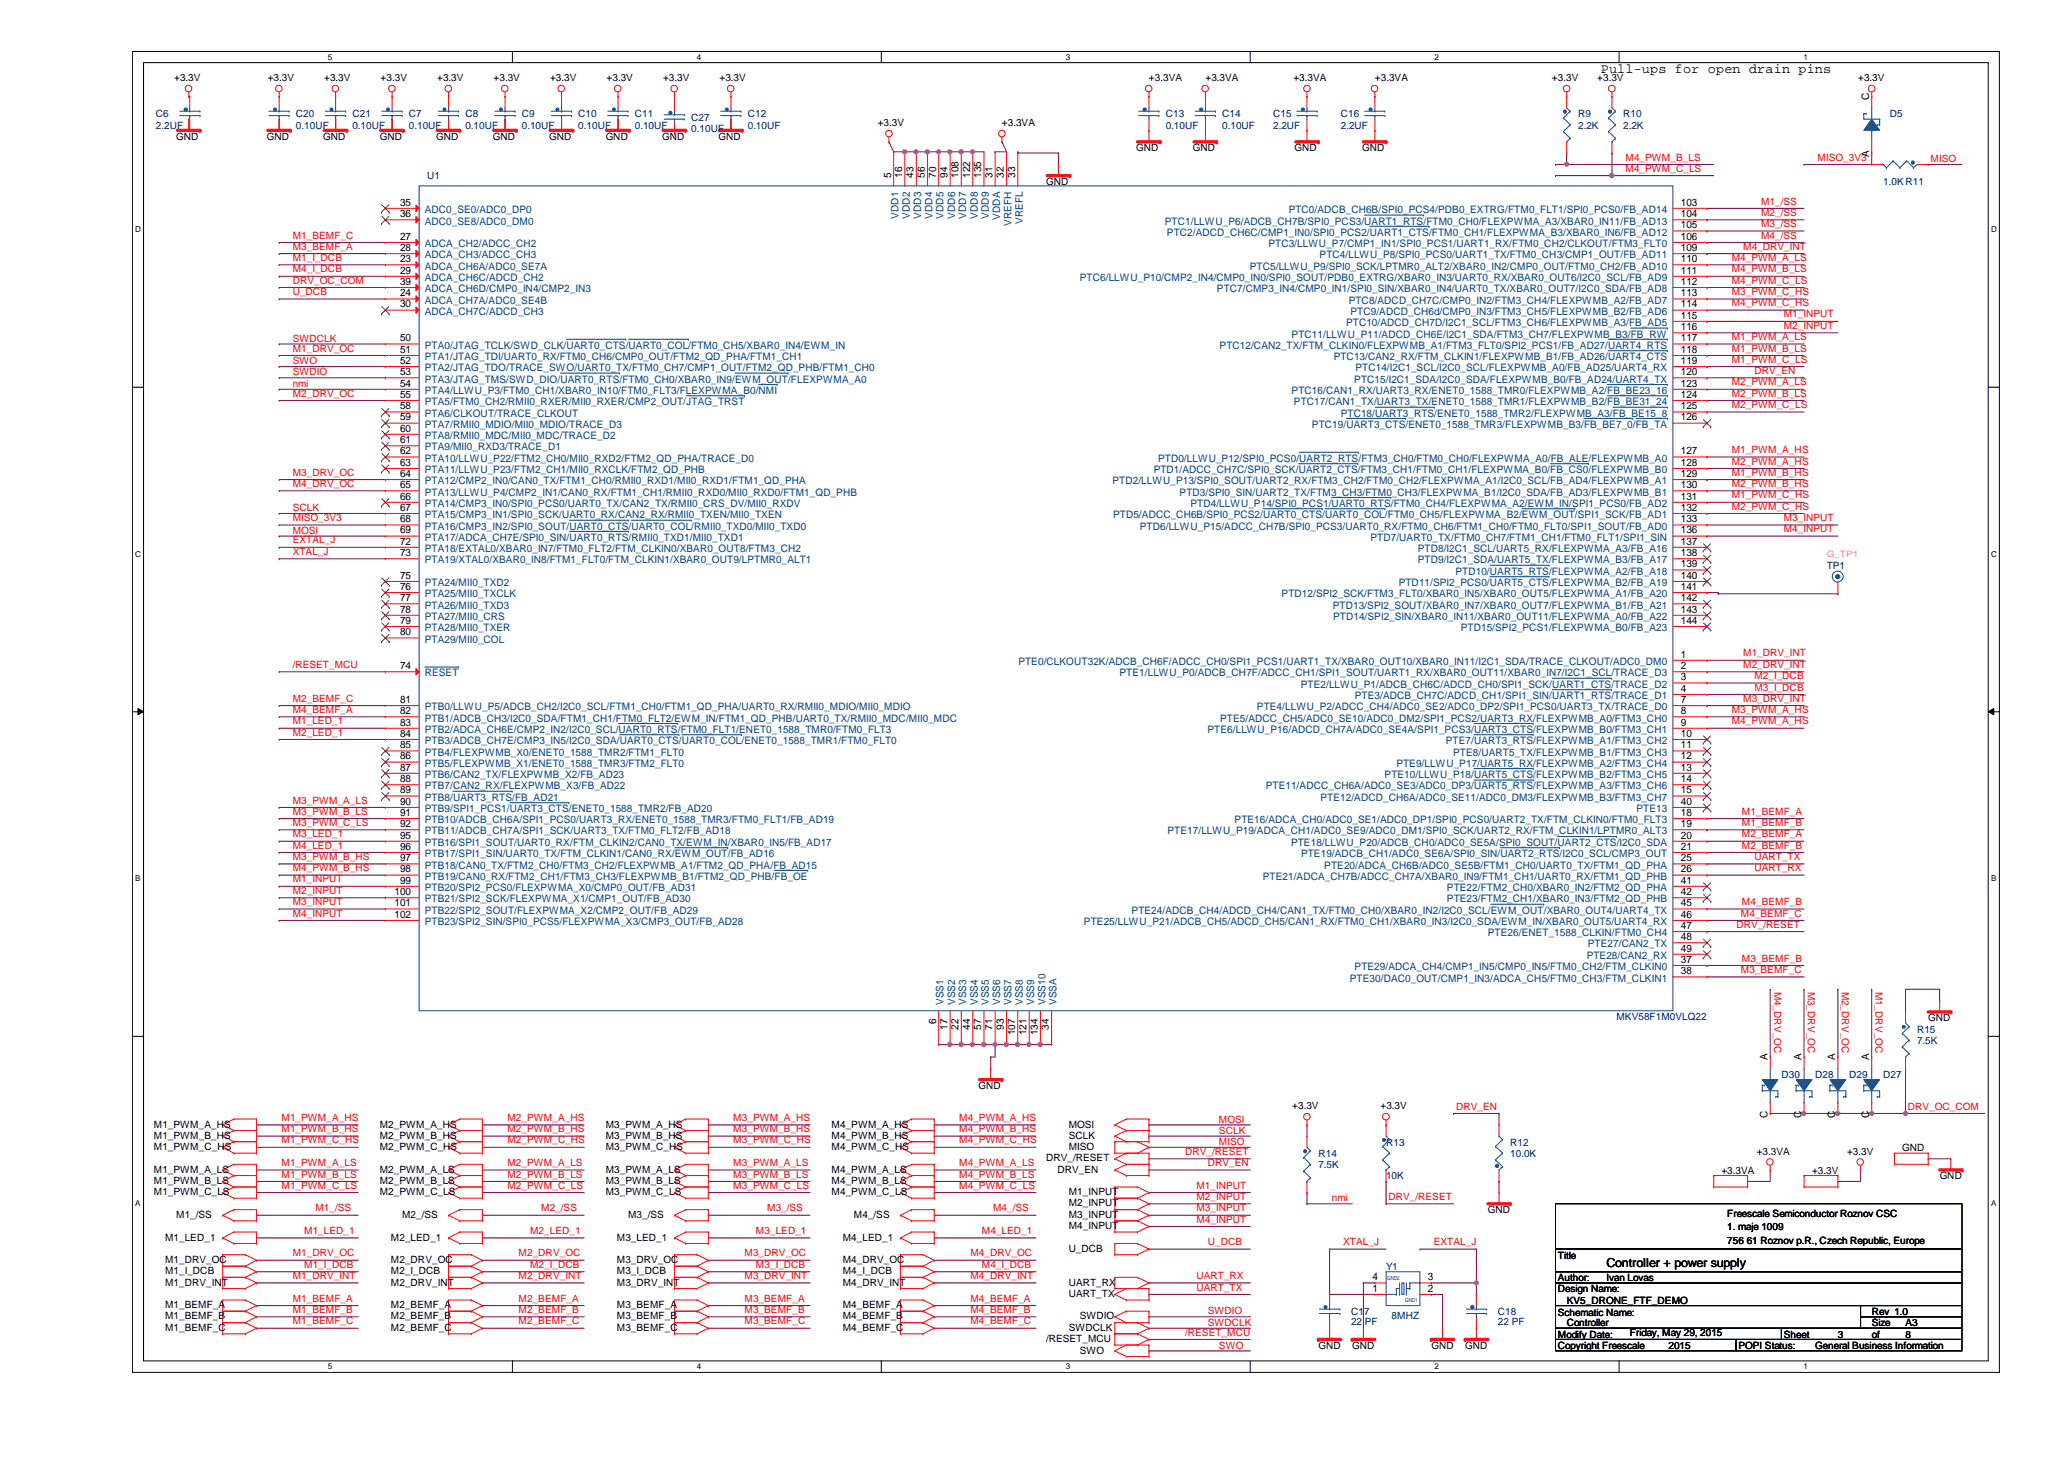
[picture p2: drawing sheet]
<svg xmlns="http://www.w3.org/2000/svg" width="297mm" height="210mm" viewBox="0 0 297 210" stroke-linecap="round" stroke-linejoin="round" font-family="sans-serif">
<defs><g id="words">
<text font-size="1.9" x="230.4" y="10.5">Pull-ups for open drain pins</text>
<text font-size="1.8" x="231.2" y="182.3">Controller + power supply</text>
<g font-size="1.5">
<text x="269" y="14.4" transform="rotate(-90 269 14.4)">C</text>
<text x="269" y="22.5" transform="rotate(-90 269 22.5)">A</text>
<text x="57.6" y="29.6">35</text>
<text x="128.2" y="25.6" transform="rotate(-90 128.2 25.6)">5</text>
<text x="129.8" y="25.6" transform="rotate(-90 129.8 25.6)">16</text>
<text x="131.5" y="25.6" transform="rotate(-90 131.5 25.6)">43</text>
<text x="133.1" y="25.6" transform="rotate(-90 133.1 25.6)">56</text>
<text x="134.7" y="25.6" transform="rotate(-90 134.7 25.6)">70</text>
<text x="136.4" y="25.6" transform="rotate(-90 136.4 25.6)">94</text>
<text x="138" y="25.6" transform="rotate(-90 138 25.6)">108</text>
<text x="139.6" y="25.6" transform="rotate(-90 139.6 25.6)">122</text>
<text x="141.2" y="25.6" transform="rotate(-90 141.2 25.6)">135</text>
<text x="142.8" y="25.6" transform="rotate(-90 142.8 25.6)">31</text>
<text x="144.5" y="25.6" transform="rotate(-90 144.5 25.6)">32</text>
<text x="146.1" y="25.6" transform="rotate(-90 146.1 25.6)">33</text>
<text x="241.9" y="29.6">103</text>
<text x="57.6" y="31.2">36</text>
<text x="57.6" y="34.5">27</text>
<text x="241.9" y="31.2">104</text>
<text x="241.9" y="32.9">105</text>
<text x="241.9" y="34.5">106</text>
<text x="57.6" y="36.1">28</text>
<text x="57.6" y="37.7">23</text>
<text x="57.6" y="39.4">29</text>
<text x="57.6" y="41">39</text>
<text x="241.9" y="36.1">109</text>
<text x="241.9" y="37.7">110</text>
<text x="241.9" y="39.4">111</text>
<text x="241.9" y="41">112</text>
<text x="57.6" y="42.6">24</text>
<text x="57.6" y="44.2">30</text>
<text x="241.9" y="42.6">113</text>
<text x="241.9" y="44.2">114</text>
<text x="241.9" y="45.8">115</text>
<text x="241.9" y="47.5">116</text>
<text x="57.6" y="49.1">50</text>
<text x="57.6" y="50.8">51</text>
<text x="57.6" y="52.4">52</text>
<text x="57.6" y="54">53</text>
<text x="241.9" y="49.1">117</text>
<text x="241.9" y="50.8">118</text>
<text x="241.9" y="52.4">119</text>
<text x="241.9" y="54">120</text>
<text x="57.6" y="55.6">54</text>
<text x="57.6" y="57.2">55</text>
<text x="57.6" y="58.9">58</text>
<text x="241.9" y="55.6">123</text>
<text x="241.9" y="57.2">124</text>
<text x="241.9" y="58.9">125</text>
<text x="57.6" y="60.5">59</text>
<text x="57.6" y="62.1">60</text>
<text x="57.6" y="63.8">61</text>
<text x="57.6" y="65.4">62</text>
<text x="241.9" y="65.4">127</text>
<text x="241.9" y="60.5">126</text>
<text x="57.6" y="67">63</text>
<text x="57.6" y="68.6">64</text>
<text x="57.6" y="70.2">65</text>
<text x="57.6" y="71.9">66</text>
<text x="241.9" y="67">128</text>
<text x="241.9" y="68.6">129</text>
<text x="241.9" y="70.2">130</text>
<text x="241.9" y="71.9">131</text>
<text x="57.6" y="73.5">67</text>
<text x="57.6" y="75.1">68</text>
<text x="57.6" y="76.7">69</text>
<text x="241.9" y="73.5">132</text>
<text x="241.9" y="75.1">133</text>
<text x="241.9" y="76.7">136</text>
<text x="57.6" y="78.4">72</text>
<text x="57.6" y="80">73</text>
<text x="57.6" y="83.3">75</text>
<text x="241.9" y="78.4">137</text>
<text x="241.9" y="80">138</text>
<text x="241.9" y="81.6">139</text>
<text x="241.9" y="83.3">140</text>
<text x="57.6" y="84.9">76</text>
<text x="57.6" y="86.5">77</text>
<text x="57.6" y="88.1">78</text>
<text x="57.6" y="89.7">79</text>
<text x="241.9" y="84.9">141</text>
<text x="241.9" y="86.5">142</text>
<text x="241.9" y="88.1">143</text>
<text x="241.9" y="89.7">144</text>
<text x="57.6" y="91.4">80</text>
<text x="241.9" y="94.6">1</text>
<text x="57.6" y="96.3">74</text>
<text x="57.6" y="101.1">81</text>
<text x="241.9" y="96.3">2</text>
<text x="241.9" y="97.9">3</text>
<text x="241.9" y="99.5">4</text>
<text x="241.9" y="101.1">7</text>
<text x="57.6" y="102.7">82</text>
<text x="57.6" y="104.4">83</text>
<text x="57.6" y="106">84</text>
<text x="57.6" y="107.7">85</text>
<text x="241.9" y="102.7">8</text>
<text x="241.9" y="104.4">9</text>
<text x="241.9" y="106">10</text>
<text x="241.9" y="107.7">11</text>
<text x="57.6" y="109.3">86</text>
<text x="57.6" y="110.9">87</text>
<text x="57.6" y="112.5">88</text>
<text x="241.9" y="109.3">12</text>
<text x="241.9" y="110.9">13</text>
<text x="241.9" y="112.5">14</text>
<text x="57.6" y="114.1">89</text>
<text x="57.6" y="115.8">90</text>
<text x="57.6" y="117.4">91</text>
<text x="57.6" y="119">92</text>
<text x="241.9" y="114.1">15</text>
<text x="241.9" y="115.8">40</text>
<text x="241.9" y="117.4">18</text>
<text x="241.9" y="119">19</text>
<text x="57.6" y="120.6">95</text>
<text x="57.6" y="122.3">96</text>
<text x="57.6" y="123.9">97</text>
<text x="57.6" y="125.5">98</text>
<text x="241.9" y="120.6">20</text>
<text x="241.9" y="122.3">21</text>
<text x="241.9" y="123.9">25</text>
<text x="241.9" y="125.5">26</text>
<text x="56.8" y="128.8">100</text>
<text x="56.8" y="130.4">101</text>
<text x="57.6" y="127.1">99</text>
<text x="241.9" y="127.1">41</text>
<text x="241.9" y="128.8">42</text>
<text x="241.9" y="130.4">45</text>
<text x="56.8" y="132">102</text>
<text x="241.9" y="132">46</text>
<text x="241.9" y="133.6">47</text>
<text x="241.9" y="135.3">48</text>
<text x="241.9" y="136.9">49</text>
<text x="241.9" y="138.5">37</text>
<text x="241.9" y="140.2">38</text>
<text x="134.7" y="147.4" transform="rotate(-90 134.7 147.4)">6</text>
<text x="136.4" y="148.2" transform="rotate(-90 136.4 148.2)">17</text>
<text x="138" y="148.2" transform="rotate(-90 138 148.2)">22</text>
<text x="139.6" y="148.2" transform="rotate(-90 139.6 148.2)">44</text>
<text x="141.2" y="148.2" transform="rotate(-90 141.2 148.2)">57</text>
<text x="142.8" y="148.2" transform="rotate(-90 142.8 148.2)">71</text>
<text x="144.5" y="148.2" transform="rotate(-90 144.5 148.2)">93</text>
<text x="146.1" y="149" transform="rotate(-90 146.1 149)">107</text>
<text x="147.7" y="149" transform="rotate(-90 147.7 149)">121</text>
<text x="149.4" y="149" transform="rotate(-90 149.4 149)">134</text>
<text x="151" y="148.2" transform="rotate(-90 151 148.2)">34</text>
<text x="254.4" y="152.6" transform="rotate(-90 254.4 152.6)">A</text>
<text x="259.2" y="152.6" transform="rotate(-90 259.2 152.6)">A</text>
<text x="264.1" y="152.6" transform="rotate(-90 264.1 152.6)">A</text>
<text x="269" y="152.6" transform="rotate(-90 269 152.6)">A</text>
<text x="254.4" y="160.8" transform="rotate(-90 254.4 160.8)">C</text>
<text x="259.2" y="160.8" transform="rotate(-90 259.2 160.8)">C</text>
<text x="264.1" y="160.8" transform="rotate(-90 264.1 160.8)">C</text>
<text x="269" y="160.8" transform="rotate(-90 269 160.8)">C</text>
<text x="197.5" y="185.8">1</text>
<text x="197.5" y="184.2">4</text>
<text x="205.5" y="185.8">2</text>
<text x="205.5" y="184.2">3</text>
</g>
<g font-size="1.5" fill="#004080">
<text x="61.1" y="30.6">ADC0_SE0/ADC0_DP0</text>
<text x="61.1" y="32.3">ADC0_SE8/ADC0_DM0</text>
<text x="61.1" y="35.6">ADCA_CH2/ADCC_CH2</text>
<text x="129.3" y="31.5" transform="rotate(-90 129.3 31.5)">VDD1</text>
<text x="130.9" y="31.5" transform="rotate(-90 130.9 31.5)">VDD2</text>
<text x="132.6" y="31.5" transform="rotate(-90 132.6 31.5)">VDD3</text>
<text x="134.2" y="31.5" transform="rotate(-90 134.2 31.5)">VDD4</text>
<text x="135.8" y="31.5" transform="rotate(-90 135.8 31.5)">VDD5</text>
<text x="137.5" y="31.5" transform="rotate(-90 137.5 31.5)">VDD6</text>
<text x="139.1" y="31.5" transform="rotate(-90 139.1 31.5)">VDD7</text>
<text x="140.7" y="31.5" transform="rotate(-90 140.7 31.5)">VDD8</text>
<text x="142.3" y="31.5" transform="rotate(-90 142.3 31.5)">VDD9</text>
<text x="143.9" y="31.6" transform="rotate(-90 143.9 31.6)">VDDA</text>
<text x="145.6" y="32.5" transform="rotate(-90 145.6 32.5)">VREFH</text>
<text x="147.2" y="32.3" transform="rotate(-90 147.2 32.3)">VREFL</text>
<text x="167.6" y="32.3">PTC1/LLWU_P6/ADCB_CH7B/SPI0_PCS3/UART1_RTS/FTM0_CH0/FLEXPWMA_A3/XBAR0_IN11/FB_AD13</text>
<text x="167.9" y="33.9">PTC2/ADCD_CH6C/CMP1_IN0/SPI0_PCS2/UART1_CTS/FTM0_CH1/FLEXPWMA_B3/XBAR0_IN6/FB_AD12</text>
<text x="182.5" y="35.6">PTC3/LLWU_P7/CMP1_IN1/SPI0_PCS1/UART1_RX/FTM0_CH2/CLKOUT/FTM3_FLT0</text>
<text x="185.5" y="30.6">PTC0/ADCB_CH6B/SPI0_PCS4/PDB0_EXTRG/FTM0_FLT1/SPI0_PCS0/FB_AD14</text>
<text x="61.1" y="37.2">ADCA_CH3/ADCC_CH3</text>
<text x="61.1" y="38.8">ADCA_CH6A/ADC0_SE7A</text>
<text x="61.1" y="40.4">ADCA_CH6C/ADCD_CH2</text>
<text x="155.4" y="40.4">PTC6/LLWU_P10/CMP2_IN4/CMP0_IN0/SPI0_SOUT/PDB0_EXTRG/XBAR0_IN3/UART0_RX/XBAR0_OUT6/I2C0_SCL/FB_AD9</text>
<text x="179.9" y="38.8">PTC5/LLWU_P9/SPI0_SCK/LPTMR0_ALT2/XBAR0_IN2/CMP0_OUT/FTM0_CH2/FB_AD10</text>
<text x="189.9" y="37.2">PTC4/LLWU_P8/SPI0_PCS0/UART1_TX/FTM0_CH3/CMP1_OUT/FB_AD11</text>
<text x="61.1" y="42">ADCA_CH6D/CMP0_IN4/CMP2_IN3</text>
<text x="61.1" y="43.7">ADCA_CH7A/ADC0_SE4B</text>
<text x="61.1" y="45.3">ADCA_CH7C/ADCD_CH3</text>
<text x="175.1" y="42">PTC7/CMP3_IN4/CMP0_IN1/SPI0_SIN/XBAR0_IN4/UART0_TX/XBAR0_OUT7/I2C0_SDA/FB_AD8</text>
<text x="193.7" y="46.9">PTC10/ADCD_CH7D/I2C1_SCL/FTM3_CH6/FLEXPWMB_A3/FB_AD5</text>
<text x="194.1" y="43.7">PTC8/ADCD_CH7C/CMP0_IN2/FTM3_CH4/FLEXPWMB_A2/FB_AD7</text>
<text x="194.4" y="45.3">PTC9/ADCD_CH6d/CMP0_IN3/FTM3_CH5/FLEXPWMB_B2/FB_AD6</text>
<text x="61.1" y="50.2">PTA0/JTAG_TCLK/SWD_CLK/UART0_CTS/UART0_COL/FTM0_CH5/XBAR0_IN4/EWM_IN</text>
<text x="61.1" y="51.8">PTA1/JTAG_TDI/UART0_RX/FTM0_CH6/CMP0_OUT/FTM2_QD_PHA/FTM1_CH1</text>
<text x="61.1" y="53.4">PTA2/JTAG_TDO/TRACE_SWO/UART0_TX/FTM0_CH7/CMP1_OUT/FTM2_QD_PHB/FTM1_CH0</text>
<text x="175.5" y="50.2">PTC12/CAN2_TX/FTM_CLKIN0/FLEXPWMB_A1/FTM3_FLT0/SPI2_PCS1/FB_AD27/UART4_RTS</text>
<text x="185.9" y="48.6">PTC11/LLWU_P11/ADCD_CH6E/I2C1_SDA/FTM3_CH7/FLEXPWMB_B3/FB_RW</text>
<text x="191.9" y="51.8">PTC13/CAN2_RX/FTM_CLKIN1/FLEXPWMB_B1/FB_AD26/UART4_CTS</text>
<text x="195.1" y="53.4">PTC14/I2C1_SCL/I2C0_SCL/FLEXPWMB_A0/FB_AD25/UART4_RX</text>
<text x="61.1" y="55">PTA3/JTAG_TMS/SWD_DIO/UART0_RTS/FTM0_CH0/XBAR0_IN9/EWM_OUT/FLEXPWMA_A0</text>
<text x="61.1" y="56.7">PTA4/LLWU_P3/FTM0_CH1/XBAR0_IN10/FTM0_FLT3/FLEXPWMA_B0/NMI</text>
<text x="61.1" y="58.3">PTA5/FTM0_CH2/RMII0_RXER/MII0_RXER/CMP2_OUT/JTAG_TRST</text>
<text x="61.1" y="59.9">PTA6/CLKOUT/TRACE_CLKOUT</text>
<text x="185.9" y="56.7">PTC16/CAN1_RX/UART3_RX/ENET0_1588_TMR0/FLEXPWMB_A2/FB_BE23_16</text>
<text x="186.2" y="58.3">PTC17/CAN1_TX/UART3_TX/ENET0_1588_TMR1/FLEXPWMB_B2/FB_BE31_24</text>
<text x="193" y="59.9">PTC18/UART3_RTS/ENET0_1588_TMR2/FLEXPWMB_A3/FB_BE15_8</text>
<text x="194.9" y="55">PTC15/I2C1_SDA/I2C0_SDA/FLEXPWMB_B0/FB_AD24/UART4_TX</text>
<text x="61.1" y="61.6">PTA7/RMII0_MDIO/MII0_MDIO/TRACE_D3</text>
<text x="61.1" y="63.2">PTA8/RMII0_MDC/MII0_MDC/TRACE_D2</text>
<text x="61.1" y="64.8">PTA9/MII0_RXD3/TRACE_D1</text>
<text x="188.8" y="61.6">PTC19/UART3_CTS/ENET0_1588_TMR3/FLEXPWMB_B3/FB_BE7_0/FB_TA</text>
<text x="61.1" y="66.4">PTA10/LLWU_P22/FTM2_CH0/MII0_RXD2/FTM2_QD_PHA/TRACE_D0</text>
<text x="61.1" y="68.1">PTA11/LLWU_P23/FTM2_CH1/MII0_RXCLK/FTM2_QD_PHB</text>
<text x="61.1" y="69.7">PTA12/CMP2_IN0/CAN0_TX/FTM1_CH0/RMII0_RXD1/MII0_RXD1/FTM1_QD_PHA</text>
<text x="61.1" y="71.3">PTA13/LLWU_P4/CMP2_IN1/CAN0_RX/FTM1_CH1/RMII0_RXD0/MII0_RXD0/FTM1_QD_PHB</text>
<text x="160.1" y="69.7">PTD2/LLWU_P13/SPI0_SOUT/UART2_RX/FTM3_CH2/FTM0_CH2/FLEXPWMA_A1/I2C0_SCL/FB_AD4/FLEXPWMB_A1</text>
<text x="166" y="68.1">PTD1/ADCC_CH7C/SPI0_SCK/UART2_CTS/FTM3_CH1/FTM0_CH1/FLEXPWMA_B0/FB_CS0/FLEXPWMB_B0</text>
<text x="166.7" y="66.4">PTD0/LLWU_P12/SPI0_PCS0/UART2_RTS/FTM3_CH0/FTM0_CH0/FLEXPWMA_A0/FB_ALE/FLEXPWMB_A0</text>
<text x="169.8" y="71.3">PTD3/SPI0_SIN/UART2_TX/FTM3_CH3/FTM0_CH3/FLEXPWMA_B1/I2C0_SDA/FB_AD3/FLEXPWMB_B1</text>
<text x="61.1" y="72.9">PTA14/CMP3_IN0/SPI0_PCS0/UART0_TX/CAN2_TX/RMII0_CRS_DV/MII0_RXDV</text>
<text x="61.1" y="74.5">PTA15/CMP3_IN1/SPI0_SCK/UART0_RX/CAN2_RX/RMII0_TXEN/MII0_TXEN</text>
<text x="61.1" y="76.2">PTA16/CMP3_IN2/SPI0_SOUT/UART0_CTS/UART0_COL/RMII0_TXD0/MII0_TXD0</text>
<text x="61.1" y="77.8">PTA17/ADCA_CH7E/SPI0_SIN/UART0_RTS/RMII0_TXD1/MII0_TXD1</text>
<text x="160.2" y="74.5">PTD5/ADCC_CH6B/SPI0_PCS2/UART0_CTS/UART0_COL/FTM0_CH5/FLEXPWMA_B2/EWM_OUT/SPI1_SCK/FB_AD1</text>
<text x="164" y="76.2">PTD6/LLWU_P15/ADCC_CH7B/SPI0_PCS3/UART0_RX/FTM0_CH6/FTM1_CH0/FTM0_FLT0/SPI1_SOUT/FB_AD0</text>
<text x="171.3" y="72.9">PTD4/LLWU_P14/SPI0_PCS1/UART0_RTS/FTM0_CH4/FLEXPWMA_A2/EWM_IN/SPI1_PCS0/FB_AD2</text>
<text x="197.2" y="77.8">PTD7/UART0_TX/FTM0_CH7/FTM1_CH1/FTM0_FLT1/SPI1_SIN</text>
<text x="61.1" y="79.4">PTA18/EXTAL0/XBAR0_IN7/FTM0_FLT2/FTM_CLKIN0/XBAR0_OUT8/FTM3_CH2</text>
<text x="61.1" y="81.1">PTA19/XTAL0/XBAR0_IN8/FTM1_FLT0/FTM_CLKIN1/XBAR0_OUT9/LPTMR0_ALT1</text>
<text x="204" y="79.4">PTD8/I2C1_SCL/UART5_RX/FLEXPWMA_A3/FB_A16</text>
<text x="204" y="81.1">PTD9/I2C1_SDA/UART5_TX/FLEXPWMA_B3/FB_A17</text>
<text x="209.5" y="82.7">PTD10/UART5_RTS/FLEXPWMA_A2/FB_A18</text>
<text x="61.1" y="84.3">PTA24/MII0_TXD2</text>
<text x="61.1" y="85.9">PTA25/MII0_TXCLK</text>
<text x="61.1" y="87.5">PTA26/MII0_TXD3</text>
<text x="61.1" y="89.2">PTA27/MII0_CRS</text>
<text x="184.4" y="85.9">PTD12/SPI2_SCK/FTM3_FLT0/XBAR0_IN5/XBAR0_OUT5/FLEXPWMA_A1/FB_A20</text>
<text x="191.8" y="87.5">PTD13/SPI2_SOUT/XBAR0_IN7/XBAR0_OUT7/FLEXPWMA_B1/FB_A21</text>
<text x="191.9" y="89.2">PTD14/SPI2_SIN/XBAR0_IN11/XBAR0_OUT11/FLEXPWMA_A0/FB_A22</text>
<text x="201.3" y="84.3">PTD11/SPI2_PCS0/UART5_CTS/FLEXPWMA_B2/FB_A19</text>
<text x="61.1" y="90.8">PTA28/MII0_TXER</text>
<text x="61.1" y="92.5">PTA29/MII0_COL</text>
<text x="146.6" y="95.7">PTE0/CLKOUT32K/ADCB_CH6F/ADCC_CH0/SPI1_PCS1/UART1_TX/XBAR0_OUT10/XBAR0_IN11/I2C1_SDA/TRACE_CLKOUT/ADC0_DM0</text>
<text x="210.2" y="90.8">PTD15/SPI2_PCS1/FLEXPWMA_B0/FB_A23</text>
<text x="61.1" y="97.3">RESET</text>
<text x="161.1" y="97.3">PTE1/LLWU_P0/ADCB_CH7F/ADCC_CH1/SPI1_SOUT/UART1_RX/XBAR0_OUT11/XBAR0_IN7/I2C1_SCL/TRACE_D3</text>
<text x="187.2" y="98.9">PTE2/LLWU_P1/ADCB_CH6C/ADCD_CH0/SPI1_SCK/UART1_CTS/TRACE_D2</text>
<text x="195" y="100.6">PTE3/ADCB_CH7C/ADCD_CH1/SPI1_SIN/UART1_RTS/TRACE_D1</text>
<text x="61.1" y="102.2">PTB0/LLWU_P5/ADCB_CH2/I2C0_SCL/FTM1_CH0/FTM1_QD_PHA/UART0_RX/RMII0_MDIO/MII0_MDIO</text>
<text x="61.1" y="103.8">PTB1/ADCB_CH3/I2C0_SDA/FTM1_CH1/FTM0_FLT2/EWM_IN/FTM1_QD_PHB/UART0_TX/RMII0_MDC/MII0_MDC</text>
<text x="61.1" y="105.5">PTB2/ADCA_CH6E/CMP2_IN2/I2C0_SCL/UART0_RTS/FTM0_FLT1/ENET0_1588_TMR0/FTM0_FLT3</text>
<text x="61.1" y="107.1">PTB3/ADCB_CH7E/CMP3_IN5/I2C0_SDA/UART0_CTS/UART0_COL/ENET0_1588_TMR1/FTM0_FLT0</text>
<text x="173.8" y="105.5">PTE6/LLWU_P16/ADCD_CH7A/ADC0_SE4A/SPI1_PCS3/UART3_CTS/FLEXPWMB_B0/FTM3_CH1</text>
<text x="175.6" y="103.8">PTE5/ADCC_CH5/ADC0_SE10/ADC0_DM2/SPI1_PCS2/UART3_RX/FLEXPWMB_A0/FTM3_CH0</text>
<text x="180.9" y="102.2">PTE4/LLWU_P2/ADCC_CH4/ADC0_SE2/ADC0_DP2/SPI1_PCS0/UART3_TX/TRACE_D0</text>
<text x="208.1" y="107.1">PTE7/UART3_RTS/FLEXPWMB_A1/FTM3_CH2</text>
<text x="61.1" y="108.7">PTB4/FLEXPWMB_X0/ENET0_1588_TMR2/FTM1_FLT0</text>
<text x="61.1" y="110.3">PTB5/FLEXPWMB_X1/ENET0_1588_TMR3/FTM2_FLT0</text>
<text x="61.1" y="111.9">PTB6/CAN2_TX/FLEXPWMB_X2/FB_AD23</text>
<text x="61.1" y="113.6">PTB7/CAN2_RX/FLEXPWMB_X3/FB_AD22</text>
<text x="182.2" y="113.6">PTE11/ADCC_CH6A/ADC0_SE3/ADC0_DP3/UART5_RTS/FLEXPWMB_A3/FTM3_CH6</text>
<text x="199.3" y="111.9">PTE10/LLWU_P18/UART5_CTS/FLEXPWMB_B2/FTM3_CH5</text>
<text x="201" y="110.3">PTE9/LLWU_P17/UART5_RX/FLEXPWMB_A2/FTM3_CH4</text>
<text x="209.1" y="108.7">PTE8/UART5_TX/FLEXPWMB_B1/FTM3_CH3</text>
<text x="61.1" y="115.2">PTB8/UART3_RTS/FB_AD21</text>
<text x="61.1" y="116.8">PTB9/SPI1_PCS1/UART3_CTS/ENET0_1588_TMR2/FB_AD20</text>
<text x="61.1" y="118.4">PTB10/ADCB_CH6A/SPI1_PCS0/UART3_RX/ENET0_1588_TMR3/FTM0_FLT1/FB_AD19</text>
<text x="177.7" y="118.4">PTE16/ADCA_CH0/ADC0_SE1/ADC0_DP1/SPI0_PCS0/UART2_TX/FTM_CLKIN0/FTM0_FLT3</text>
<text x="190" y="115.2">PTE12/ADCD_CH6A/ADC0_SE11/ADC0_DM3/FLEXPWMB_B3/FTM3_CH7</text>
<text x="235.5" y="116.8">PTE13</text>
<text x="61.1" y="120.1">PTB11/ADCB_CH7A/SPI1_SCK/UART3_TX/FTM0_FLT2/FB_AD18</text>
<text x="61.1" y="121.7">PTB16/SPI1_SOUT/UART0_RX/FTM_CLKIN2/CAN0_TX/EWM_IN/XBAR0_IN5/FB_AD17</text>
<text x="61.1" y="123.3">PTB17/SPI1_SIN/UART0_TX/FTM_CLKIN1/CAN0_RX/EWM_OUT/FB_AD16</text>
<text x="61.1" y="125">PTB18/CAN0_TX/FTM2_CH0/FTM3_CH2/FLEXPWMB_A1/FTM2_QD_PHA/FB_AD15</text>
<text x="168" y="120.1">PTE17/LLWU_P19/ADCA_CH1/ADC0_SE9/ADC0_DM1/SPI0_SCK/UART2_RX/FTM_CLKIN1/LPTMR0_ALT3</text>
<text x="185.8" y="121.7">PTE18/LLWU_P20/ADCB_CH0/ADC0_SE5A/SPI0_SOUT/UART2_CTS/I2C0_SDA</text>
<text x="187.2" y="123.3">PTE19/ADCB_CH1/ADC0_SE6A/SPI0_SIN/UART2_RTS/I2C0_SCL/CMP3_OUT</text>
<text x="190.6" y="125">PTE20/ADCA_CH6B/ADC0_SE5B/FTM1_CH0/UART0_TX/FTM1_QD_PHA</text>
<text x="61.1" y="126.6">PTB19/CAN0_RX/FTM2_CH1/FTM3_CH3/FLEXPWMB_B1/FTM2_QD_PHB/FB_OE</text>
<text x="61.1" y="128.2">PTB20/SPI2_PCS0/FLEXPWMA_X0/CMP0_OUT/FB_AD31</text>
<text x="61.1" y="129.8">PTB21/SPI2_SCK/FLEXPWMA_X1/CMP1_OUT/FB_AD30</text>
<text x="61.1" y="131.4">PTB22/SPI2_SOUT/FLEXPWMA_X2/CMP2_OUT/FB_AD29</text>
<text x="162.9" y="131.4">PTE24/ADCB_CH4/ADCD_CH4/CAN1_TX/FTM0_CH0/XBAR0_IN2/I2C0_SCL/EWM_OUT/XBAR0_OUT4/UART4_TX</text>
<text x="181.7" y="126.6">PTE21/ADCA_CH7B/ADCC_CH7A/XBAR0_IN9/FTM1_CH1/UART0_RX/FTM1_QD_PHB</text>
<text x="208.2" y="128.2">PTE22/FTM2_CH0/XBAR0_IN2/FTM2_QD_PHA</text>
<text x="208.2" y="129.8">PTE23/FTM2_CH1/XBAR0_IN3/FTM2_QD_PHB</text>
<text x="61.1" y="133.1">PTB23/SPI2_SIN/SPI0_PCS5/FLEXPWMA_X3/CMP3_OUT/FB_AD28</text>
<text x="156" y="133.1">PTE25/LLWU_P21/ADCB_CH5/ADCD_CH5/CAN1_RX/FTM0_CH1/XBAR0_IN3/I2C0_SDA/EWM_IN/XBAR0_OUT5/UART4_RX</text>
<text x="214.1" y="134.7">PTE26/ENET_1588_CLKIN/FTM0_CH4</text>
<text x="228.3" y="138">PTE28/CAN2_RX</text>
<text x="228.5" y="136.3">PTE27/CAN2_TX</text>
<text x="194.3" y="141.2">PTE30/DAC0_OUT/CMP1_IN3/ADCA_CH5/FTM0_CH3/FTM_CLKIN1</text>
<text x="194.9" y="139.6">PTE29/ADCA_CH4/CMP1_IN5/CMP0_IN5/FTM0_CH2/FTM_CLKIN0</text>
<text x="135.8" y="144.6" transform="rotate(-90 135.8 144.6)">VSS1</text>
<text x="137.5" y="144.6" transform="rotate(-90 137.5 144.6)">VSS2</text>
<text x="139.1" y="144.6" transform="rotate(-90 139.1 144.6)">VSS3</text>
<text x="140.7" y="144.6" transform="rotate(-90 140.7 144.6)">VSS4</text>
<text x="142.3" y="144.6" transform="rotate(-90 142.3 144.6)">VSS5</text>
<text x="143.9" y="144.6" transform="rotate(-90 143.9 144.6)">VSS6</text>
<text x="145.6" y="144.6" transform="rotate(-90 145.6 144.6)">VSS7</text>
<text x="147.2" y="144.6" transform="rotate(-90 147.2 144.6)">VSS8</text>
<text x="148.8" y="144.6" transform="rotate(-90 148.8 144.6)">VSS9</text>
<text x="150.5" y="144.6" transform="rotate(-90 150.5 144.6)">VSS10</text>
<text x="152.1" y="144.6" transform="rotate(-90 152.1 144.6)">VSSA</text>
</g>
<g font-size="1.4">
<text x="25.1" y="11.7">+3.3V</text>
<text x="38.5" y="11.7">+3.3V</text>
<text x="46.7" y="11.7">+3.3V</text>
<text x="54.8" y="11.7">+3.3V</text>
<text x="62.9" y="11.7">+3.3V</text>
<text x="71" y="11.7">+3.3V</text>
<text x="79.2" y="11.7">+3.3V</text>
<text x="87.3" y="11.7">+3.3V</text>
<text x="95.4" y="11.7">+3.3V</text>
<text x="103.5" y="11.7">+3.3V</text>
<text x="165.4" y="11.7">+3.3VA</text>
<text x="173.5" y="11.7">+3.3VA</text>
<text x="186.1" y="11.7">+3.3VA</text>
<text x="197.9" y="11.7">+3.3VA</text>
<text x="223.4" y="11.7">+3.3V</text>
<text x="229.9" y="11.7">+3.3V</text>
<text x="267.4" y="11.7">+3.3V</text>
<text x="25.4" y="20.1">GND</text>
<text x="38.4" y="20.1">GND</text>
<text x="46.5" y="20.1">GND</text>
<text x="54.7" y="20.1">GND</text>
<text x="62.8" y="20.1">GND</text>
<text x="70.9" y="20.1">GND</text>
<text x="79" y="20.1">GND</text>
<text x="87.2" y="20.1">GND</text>
<text x="95.3" y="20.1">GND</text>
<text x="103.4" y="20.1">GND</text>
<text x="126.3" y="18.2">+3.3V</text>
<text x="144.2" y="18.2">+3.3VA</text>
<text x="163.5" y="21.8">GND</text>
<text x="171.7" y="21.8">GND</text>
<text x="186.3" y="21.8">GND</text>
<text x="196" y="21.8">GND</text>
<text x="150.5" y="26.6">GND</text>
<text x="277.5" y="146.9">GND</text>
<text x="140.8" y="156.7">GND</text>
<text x="186" y="159.6">+3.3V</text>
<text x="198.7" y="159.6">+3.3V</text>
<text x="22.1" y="162.2">M1_PWM_A_HS</text>
<text x="22.1" y="163.8">M1_PWM_B_HS</text>
<text x="22.1" y="165.4">M1_PWM_C_HS</text>
<text x="54.7" y="162.2">M2_PWM_A_HS</text>
<text x="54.7" y="163.8">M2_PWM_B_HS</text>
<text x="54.7" y="165.4">M2_PWM_C_HS</text>
<text x="87.2" y="162.2">M3_PWM_A_HS</text>
<text x="87.2" y="163.8">M3_PWM_B_HS</text>
<text x="87.2" y="165.4">M3_PWM_C_HS</text>
<text x="119.7" y="162.2">M4_PWM_A_HS</text>
<text x="119.7" y="163.8">M4_PWM_B_HS</text>
<text x="119.7" y="165.4">M4_PWM_C_HS</text>
<text x="150.5" y="167.1">DRV_/RESET</text>
<text x="153.8" y="162.2">MOSI</text>
<text x="153.8" y="163.8">SCLK</text>
<text x="153.8" y="165.4">MISO</text>
<text x="252.8" y="166.1">+3.3VA</text>
<text x="265.8" y="166.1">+3.3V</text>
<text x="273.8" y="165.6">GND</text>
<text x="22.1" y="168.7">M1_PWM_A_LS</text>
<text x="22.1" y="170.3">M1_PWM_B_LS</text>
<text x="22.1" y="172">M1_PWM_C_LS</text>
<text x="54.7" y="168.7">M2_PWM_A_LS</text>
<text x="54.7" y="170.3">M2_PWM_B_LS</text>
<text x="54.7" y="172">M2_PWM_C_LS</text>
<text x="87.2" y="168.7">M3_PWM_A_LS</text>
<text x="87.2" y="170.3">M3_PWM_B_LS</text>
<text x="87.2" y="172">M3_PWM_C_LS</text>
<text x="119.7" y="168.7">M4_PWM_A_LS</text>
<text x="119.7" y="170.3">M4_PWM_B_LS</text>
<text x="119.7" y="172">M4_PWM_C_LS</text>
<text x="152.2" y="168.7">DRV_EN</text>
<text x="153.8" y="172">M1_INPUT</text>
<text x="153.8" y="173.6">M2_INPUT</text>
<text x="247.7" y="168.9">+3.3VA</text>
<text x="260.8" y="168.9">+3.3V</text>
<text x="279.1" y="169.7">GND</text>
<text x="23.7" y="178.5">M1_LED_1</text>
<text x="25.4" y="175.2">M1_/SS</text>
<text x="56.3" y="178.5">M2_LED_1</text>
<text x="57.9" y="175.2">M2_/SS</text>
<text x="88.8" y="178.5">M3_LED_1</text>
<text x="90.4" y="175.2">M3_/SS</text>
<text x="121.3" y="178.5">M4_LED_1</text>
<text x="122.9" y="175.2">M4_/SS</text>
<text x="153.8" y="175.2">M3_INPUT</text>
<text x="153.8" y="176.8">M4_INPUT</text>
<text x="214.1" y="174.5">GND</text>
<text x="248.6" y="175">Freescale Semiconductor Roznov CSC</text>
<text x="248.6" y="177">1. maje 1009</text>
<text x="248.6" y="178.9">756 61 Roznov p.R., Czech Republic, Europe</text>
<text x="23.7" y="181.7">M1_DRV_OC</text>
<text x="23.7" y="183.3">M1_I_DCB</text>
<text x="23.7" y="185">M1_DRV_INT</text>
<text x="56.3" y="181.7">M2_DRV_OC</text>
<text x="56.3" y="183.3">M2_I_DCB</text>
<text x="56.3" y="185">M2_DRV_INT</text>
<text x="88.8" y="181.7">M3_DRV_OC</text>
<text x="88.8" y="183.3">M3_I_DCB</text>
<text x="88.8" y="185">M3_DRV_INT</text>
<text x="121.3" y="181.7">M4_DRV_OC</text>
<text x="121.3" y="183.3">M4_I_DCB</text>
<text x="121.3" y="185">M4_DRV_INT</text>
<text x="153.8" y="180.1">U_DCB</text>
<text x="153.8" y="185">UART_RX</text>
<text x="224.2" y="181.1">Title</text>
<text x="224.2" y="185.9">Design Name:</text>
<text x="224.2" y="184.3">Author:</text>
<text x="231.2" y="184.3">Ivan Lovas</text>
<text x="23.7" y="188.2">M1_BEMF_A</text>
<text x="23.7" y="189.8">M1_BEMF_B</text>
<text x="23.7" y="191.5">M1_BEMF_C</text>
<text x="56.3" y="188.2">M2_BEMF_A</text>
<text x="56.3" y="189.8">M2_BEMF_B</text>
<text x="56.3" y="191.5">M2_BEMF_C</text>
<text x="88.8" y="188.2">M3_BEMF_A</text>
<text x="88.8" y="189.8">M3_BEMF_B</text>
<text x="88.8" y="191.5">M3_BEMF_C</text>
<text x="121.3" y="188.2">M4_BEMF_A</text>
<text x="121.3" y="189.8">M4_BEMF_B</text>
<text x="121.3" y="191.5">M4_BEMF_C</text>
<text x="153.8" y="186.6">UART_TX</text>
<text x="153.8" y="191.5">SWDCLK</text>
<text x="155.4" y="189.8">SWDIO</text>
<text x="224.2" y="189.4">Schematic Name:</text>
<text x="225.5" y="190.8">Controller</text>
<text x="225.5" y="187.6">KV5_DRONE_FTF_DEMO</text>
<text x="269.4" y="190.8">Size</text>
<text x="269.4" y="189.2">Rev 1.0</text>
<text x="274.2" y="190.8">A3</text>
<text x="150.5" y="193.1">/RESET_MCU</text>
<text x="155.4" y="194.7">SWO</text>
<text x="189.7" y="194.1">GND</text>
<text x="194.6" y="194.1">GND</text>
<text x="206" y="194.1">GND</text>
<text x="210.9" y="194.1">GND</text>
<text x="224.2" y="192.4">Modify Date:</text>
<text x="224.2" y="194.1">Copyright Freescale</text>
<text x="234.6" y="192.3">Friday, May 29, 2015</text>
<text x="240.1" y="194.1">2015</text>
<text x="250.2" y="194.1">POPI Status:</text>
<text x="256.7" y="192.4">Sheet</text>
<text x="261.2" y="194.1">General Business Information</text>
<text x="264.5" y="192.4">3</text>
<text x="269.4" y="192.4">of</text>
<text x="274.2" y="192.4">8</text>
</g>
<g font-size="1.4" fill="#000080">
<text x="22.4" y="16.9">C6</text>
<text x="42.6" y="16.9">C20</text>
<text x="50.7" y="16.9">C21</text>
<text x="58.8" y="16.9">C7</text>
<text x="67" y="16.9">C8</text>
<text x="75.1" y="16.9">C9</text>
<text x="83.2" y="16.9">C10</text>
<text x="91.4" y="16.9">C11</text>
<text x="99.5" y="17.4">C27</text>
<text x="107.6" y="16.9">C12</text>
<text x="167.8" y="16.9">C13</text>
<text x="175.9" y="16.9">C14</text>
<text x="183.2" y="16.9">C15</text>
<text x="193" y="16.9">C16</text>
<text x="227.1" y="16.9">R9</text>
<text x="233.6" y="16.9">R10</text>
<text x="272" y="16.9">D5</text>
<text x="22.4" y="18.5">2.2UF</text>
<text x="42.6" y="18.5">0.10UF</text>
<text x="50.7" y="18.5">0.10UF</text>
<text x="58.8" y="18.5">0.10UF</text>
<text x="67" y="18.5">0.10UF</text>
<text x="75.1" y="18.5">0.10UF</text>
<text x="83.2" y="18.5">0.10UF</text>
<text x="91.4" y="18.5">0.10UF</text>
<text x="99.5" y="19">0.10UF</text>
<text x="107.6" y="18.5">0.10UF</text>
<text x="167.8" y="18.5">0.10UF</text>
<text x="175.9" y="18.5">0.10UF</text>
<text x="183.2" y="18.5">2.2UF</text>
<text x="193" y="18.5">2.2UF</text>
<text x="227.1" y="18.5">2.2K</text>
<text x="233.6" y="18.5">2.2K</text>
<text x="61.5" y="25.8">U1</text>
<text x="271" y="26.6">1.0K R11</text>
<text x="262.9" y="81.9">TP1</text>
<text x="232.6" y="146.8">MKV58F1M0VLQ22</text>
<text x="275.9" y="148.5">R15</text>
<text x="256.4" y="155.1">D30</text>
<text x="261.2" y="155.1">D28</text>
<text x="266.1" y="155.1">D29</text>
<text x="271" y="155.1">D27</text>
<text x="275.9" y="150.2">7.5K</text>
<text x="189.7" y="166.4">R14</text>
<text x="199.5" y="164.8">R13</text>
<text x="217.3" y="164.8">R12</text>
<text x="217.3" y="166.4">10.0K</text>
<text x="189.7" y="168.1">7.5K</text>
<text x="199.5" y="169.7">10K</text>
<text x="199.5" y="182.7">Y1</text>
<text x="194.4" y="189.2">C17</text>
<text x="194.4" y="190.7">22 PF</text>
<text x="200.3" y="189.8">8MHZ</text>
<text x="215.6" y="189.2">C18</text>
<text x="215.6" y="190.7">22 PF</text>
</g>
<g font-size="1.4" fill="#f00">
<text x="233.9" y="23.1">M4_PWM_B_LS</text>
<text x="261.6" y="23.1">MISO_3V3</text>
<text x="277.8" y="23.3">MISO</text>
<text x="233.9" y="24.7">M4_PWM_C_LS</text>
<text x="253.4" y="29.4">M1_/SS</text>
<text x="42.1" y="34.3">M1_BEMF_C</text>
<text x="42.1" y="35.9">M3_BEMF_A</text>
<text x="250.9" y="35.9">M4_DRV_INT</text>
<text x="253.4" y="31.1">M2_/SS</text>
<text x="253.4" y="32.7">M3_/SS</text>
<text x="253.4" y="34.3">M4_/SS</text>
<text x="42.1" y="37.5">M1_I_DCB</text>
<text x="42.1" y="39.2">M4_I_DCB</text>
<text x="42.1" y="40.8">DRV_OC_COM</text>
<text x="249.2" y="37.5">M4_PWM_A_LS</text>
<text x="249.2" y="39.2">M4_PWM_B_LS</text>
<text x="249.2" y="40.8">M4_PWM_C_LS</text>
<text x="42.1" y="42.5">U_DCB</text>
<text x="249.2" y="42.5">M3_PWM_C_HS</text>
<text x="249.2" y="44.1">M4_PWM_C_HS</text>
<text x="256.7" y="45.7">M1_INPUT</text>
<text x="256.7" y="47.3">M2_INPUT</text>
<text x="42.1" y="52.4">SWO</text>
<text x="42.1" y="50.6">M1_DRV_OC</text>
<text x="42.1" y="49.1">SWDCLK</text>
<text x="249.2" y="48.9">M1_PWM_A_LS</text>
<text x="249.2" y="50.6">M1_PWM_B_LS</text>
<text x="249.2" y="52.2">M1_PWM_C_LS</text>
<text x="252.5" y="53.8">DRV_EN</text>
<text x="42.1" y="55.7">nmi</text>
<text x="42.1" y="54">SWDIO</text>
<text x="42.1" y="57.1">M2_DRV_OC</text>
<text x="249.2" y="55.5">M2_PWM_A_LS</text>
<text x="249.2" y="57.1">M2_PWM_B_LS</text>
<text x="249.2" y="58.7">M2_PWM_C_LS</text>
<text x="249.2" y="65.2">M1_PWM_A_HS</text>
<text x="42.1" y="68.5">M3_DRV_OC</text>
<text x="42.1" y="70.1">M4_DRV_OC</text>
<text x="249.2" y="66.8">M2_PWM_A_HS</text>
<text x="249.2" y="68.5">M1_PWM_B_HS</text>
<text x="249.2" y="70.1">M2_PWM_B_HS</text>
<text x="249.2" y="71.7">M1_PWM_C_HS</text>
<text x="42.1" y="76.8">MOSI</text>
<text x="42.1" y="73.5">SCLK</text>
<text x="42.1" y="75">MISO_3V3</text>
<text x="249.2" y="73.3">M2_PWM_C_HS</text>
<text x="256.7" y="75">M3_INPUT</text>
<text x="256.7" y="76.6">M4_INPUT</text>
<text x="42.1" y="78.2">EXTAL_J</text>
<text x="42.1" y="79.8">XTAL_J</text>
<text x="250.9" y="94.4">M1_DRV_INT</text>
<text x="42.1" y="96.1">/RESET_MCU</text>
<text x="42.1" y="101">M2_BEMF_C</text>
<text x="250.9" y="96.1">M2_DRV_INT</text>
<text x="250.9" y="101">M3_DRV_INT</text>
<text x="252.5" y="97.7">M2_I_DCB</text>
<text x="252.5" y="99.4">M3_I_DCB</text>
<text x="42.1" y="102.6">M4_BEMF_A</text>
<text x="42.1" y="104.2">M1_LED_1</text>
<text x="42.1" y="105.8">M2_LED_1</text>
<text x="249.2" y="102.6">M3_PWM_A_HS</text>
<text x="249.2" y="104.2">M4_PWM_A_HS</text>
<text x="42.1" y="115.6">M3_PWM_A_LS</text>
<text x="42.1" y="117.2">M3_PWM_B_LS</text>
<text x="42.1" y="118.8">M3_PWM_C_LS</text>
<text x="250.7" y="117.2">M1_BEMF_A</text>
<text x="250.7" y="118.8">M1_BEMF_B</text>
<text x="42.1" y="120.5">M3_LED_1</text>
<text x="42.1" y="122.1">M4_LED_1</text>
<text x="42.1" y="123.7">M3_PWM_B_HS</text>
<text x="42.1" y="125.3">M4_PWM_B_HS</text>
<text x="250.7" y="122.1">M2_BEMF_B</text>
<text x="250.7" y="120.5">M2_BEMF_A</text>
<text x="252.5" y="123.7">UART_TX</text>
<text x="252.5" y="125.3">UART_RX</text>
<text x="42.1" y="127">M1_INPUT</text>
<text x="42.1" y="128.6">M2_INPUT</text>
<text x="42.1" y="130.2">M3_INPUT</text>
<text x="42.1" y="131.9">M4_INPUT</text>
<text x="250.5" y="131.9">M4_BEMF_C</text>
<text x="250.7" y="130.2">M4_BEMF_B</text>
<text x="249.9" y="133.5">DRV_/RESET</text>
<text x="250.5" y="140">M3_BEMF_C</text>
<text x="250.7" y="138.3">M3_BEMF_B</text>
<text x="255.3" y="142.7" transform="rotate(90 255.3 142.7)">M4_DRV_OC</text>
<text x="260.2" y="142.7" transform="rotate(90 260.2 142.7)">M3_DRV_OC</text>
<text x="265" y="142.7" transform="rotate(90 265 142.7)">M2_DRV_OC</text>
<text x="269.9" y="142.7" transform="rotate(90 269.9 142.7)">M1_DRV_OC</text>
<text x="40.5" y="161.3">M1_PWM_A_HS</text>
<text x="73" y="161.3">M2_PWM_A_HS</text>
<text x="105.5" y="161.3">M3_PWM_A_HS</text>
<text x="138" y="161.3">M4_PWM_A_HS</text>
<text x="175.4" y="161.5">MOSI</text>
<text x="209.5" y="159.6">DRV_EN</text>
<text x="274.6" y="159.6">DRV_OC_COM</text>
<text x="40.5" y="162.9">M1_PWM_B_HS</text>
<text x="40.5" y="164.5">M1_PWM_C_HS</text>
<text x="40.5" y="167.8">M1_PWM_A_LS</text>
<text x="73" y="162.9">M2_PWM_B_HS</text>
<text x="73" y="164.5">M2_PWM_C_HS</text>
<text x="73" y="167.8">M2_PWM_A_LS</text>
<text x="105.5" y="162.9">M3_PWM_B_HS</text>
<text x="105.5" y="164.5">M3_PWM_C_HS</text>
<text x="105.5" y="167.8">M3_PWM_A_LS</text>
<text x="138" y="162.9">M4_PWM_B_HS</text>
<text x="138" y="164.5">M4_PWM_C_HS</text>
<text x="138" y="167.8">M4_PWM_A_LS</text>
<text x="170.6" y="166.2">DRV_/RESET</text>
<text x="173.8" y="167.8">DRV_EN</text>
<text x="175.4" y="163.1">SCLK</text>
<text x="175.4" y="164.7">MISO</text>
<text x="40.5" y="169.4">M1_PWM_B_LS</text>
<text x="40.5" y="171">M1_PWM_C_LS</text>
<text x="73" y="169.4">M2_PWM_B_LS</text>
<text x="73" y="171">M2_PWM_C_LS</text>
<text x="105.5" y="169.4">M3_PWM_B_LS</text>
<text x="105.5" y="171">M3_PWM_C_LS</text>
<text x="138" y="169.4">M4_PWM_B_LS</text>
<text x="138" y="171">M4_PWM_C_LS</text>
<text x="172.2" y="171">M1_INPUT</text>
<text x="172.2" y="172.6">M2_INPUT</text>
<text x="191.7" y="172.8">nmi</text>
<text x="199.8" y="172.6">DRV_/RESET</text>
<text x="43.8" y="177.5">M1_LED_1</text>
<text x="45.4" y="174.3">M1_/SS</text>
<text x="76.3" y="177.5">M2_LED_1</text>
<text x="77.9" y="174.3">M2_/SS</text>
<text x="108.8" y="177.5">M3_LED_1</text>
<text x="110.4" y="174.3">M3_/SS</text>
<text x="141.3" y="177.5">M4_LED_1</text>
<text x="142.9" y="174.3">M4_/SS</text>
<text x="172.2" y="174.3">M3_INPUT</text>
<text x="172.2" y="175.9">M4_INPUT</text>
<text x="173.8" y="179.2">U_DCB</text>
<text x="193.3" y="179.2">XTAL_J</text>
<text x="206.3" y="179.2">EXTAL_J</text>
<text x="42.1" y="180.8">M1_DRV_OC</text>
<text x="42.1" y="184">M1_DRV_INT</text>
<text x="43.8" y="182.4">M1_I_DCB</text>
<text x="74.6" y="180.8">M2_DRV_OC</text>
<text x="74.6" y="184">M2_DRV_INT</text>
<text x="76.3" y="182.4">M2_I_DCB</text>
<text x="107.1" y="180.8">M3_DRV_OC</text>
<text x="107.1" y="184">M3_DRV_INT</text>
<text x="108.8" y="182.4">M3_I_DCB</text>
<text x="139.7" y="180.8">M4_DRV_OC</text>
<text x="139.7" y="184">M4_DRV_INT</text>
<text x="141.3" y="182.4">M4_I_DCB</text>
<text x="172.2" y="184">UART_RX</text>
<text x="172.2" y="185.7">UART_TX</text>
<text x="42.1" y="187.3">M1_BEMF_A</text>
<text x="42.1" y="188.9">M1_BEMF_B</text>
<text x="42.1" y="190.5">M1_BEMF_C</text>
<text x="74.6" y="187.3">M2_BEMF_A</text>
<text x="74.6" y="188.9">M2_BEMF_B</text>
<text x="74.6" y="190.5">M2_BEMF_C</text>
<text x="107.1" y="187.3">M3_BEMF_A</text>
<text x="107.1" y="188.9">M3_BEMF_B</text>
<text x="107.1" y="190.5">M3_BEMF_C</text>
<text x="139.7" y="187.3">M4_BEMF_A</text>
<text x="139.7" y="188.9">M4_BEMF_B</text>
<text x="139.7" y="190.5">M4_BEMF_C</text>
<text x="173.8" y="190.8">SWDCLK</text>
<text x="173.8" y="189.1">SWDIO</text>
<text x="170.6" y="192.2">/RESET_MCU</text>
<text x="175.4" y="194">SWO</text>
</g>
<text font-size="1.3" fill="#ff8080" x="262.9" y="80.1">G_TP1</text>
<g font-size="1.2">
<text x="47.2" y="8.6">5</text>
<text x="100.3" y="8.6">4</text>
<text x="153.4" y="8.6">3</text>
<text x="206.5" y="8.6">2</text>
<text x="259.5" y="8.6">1</text>
<text x="19.5" y="33.4">D</text>
<text x="286.6" y="33.4">D</text>
<text x="19.5" y="80.1">C</text>
<text x="286.6" y="80.1">C</text>
<text x="19.5" y="126.8">B</text>
<text x="286.6" y="126.8">B</text>
<text x="19.5" y="173.5">A</text>
<text x="286.6" y="173.5">A</text>
<text x="47.2" y="197">5</text>
<text x="100.3" y="197">4</text>
<text x="153.4" y="197">3</text>
<text x="206.5" y="197">2</text>
<text x="259.5" y="197">1</text>
</g>
<g font-size=".8" fill="#00f">
<text x="199.6" y="184.2">GND2</text>
<text x="202.2" y="187.3">GND1</text>
</g>
</g></defs>
<path d="M19.1 7.4h268.6v190h-268.6zM20.7 9h265.4v186.8h-265.4z" fill="none" stroke="#000" stroke-width=".14"/>
<g fill="#fff">
<path d="M47.2 7.6h.6v1.3h-.6z"/>
<path d="M47.2 196h.6v1.3h-.6z"/>
</g>
<path d="M73.7 7.4v1.6M73.7 195.8v1.6" fill="none" stroke="#000" stroke-width=".14"/>
<g fill="#fff">
<path d="M100.3 7.6h.6v1.3h-.6z"/>
<path d="M100.3 196h.6v1.3h-.6z"/>
</g>
<path d="M126.8 7.4v1.6M126.8 195.8v1.6" fill="none" stroke="#000" stroke-width=".14"/>
<g fill="#fff">
<path d="M153.4 7.6h.6v1.3h-.6z"/>
<path d="M153.4 196h.6v1.3h-.6z"/>
</g>
<path d="M179.9 7.4v1.6M179.9 195.8v1.6" fill="none" stroke="#000" stroke-width=".14"/>
<g fill="#fff">
<path d="M206.5 7.6h.6v1.3h-.6z"/>
<path d="M206.5 196h.6v1.3h-.6z"/>
</g>
<path d="M233 7.4v1.6M233 195.8v1.6" fill="none" stroke="#000" stroke-width=".14"/>
<g fill="#fff">
<path d="M259.5 7.6h.6v1.3h-.6z"/>
<path d="M259.5 196h.6v1.3h-.6z"/>
<path d="M19.5 32.3h.8v1.4h-.8z"/>
<path d="M286.6 32.3h.8v1.4h-.8z"/>
<path d="M19.5 79h.8v1.3h-.8z"/>
<path d="M286.6 79h.8v1.3h-.8z"/>
</g>
<path d="M19.1 55.7h1.6M286.1 55.7h1.6" fill="none" stroke="#000" stroke-width=".14"/>
<g fill="#fff">
<path d="M19.5 125.7h.7v1.3h-.7z"/>
<path d="M286.6 125.7h.7v1.3h-.7z"/>
</g>
<path d="M19.1 102.4h1.6M19.9 101.9l.8 .5-.8 .4zM286.1 102.4l.8-.5v.9zM286.1 102.4h1.6" fill="none" stroke="#000" stroke-width=".14"/>
<path d="M19.9 101.9l.8 .5-.8 .4zM286.1 102.4l.8-.5v.9z" fill="#000"/>
<g fill="#fff">
<path d="M19.5 172.4h.7v1.3h-.7z"/>
<path d="M286.6 172.4h.7v1.3h-.7z"/>
</g>
<path d="M19.1 149.1h1.6M286.1 149.1h1.6" fill="none" stroke="#000" stroke-width=".14"/>
<g fill="none" stroke="#800040" stroke-width=".14">
<path d="M27.2 17.1h.1M27.2 17.1v1.7M40.2 17.1h.1M40.2 17.1v1.7M48.3 17.1h.1M48.3 17.1v1.7M56.4 17.1h.1M56.4 17.1v1.7M64.6 17.1h.1M64.6 17.1v1.7M72.7 17.1h.1M72.7 17.1v1.7"/>
<path d="M80.8 17.1h.1M80.8 17.1v1.7M188.1 173.2h.1M188.1 161.8h.1M188.1 173.2h6.5M188.1 161.8v1.6M204.3 179.7h.1M204.3 179.7h8.2M212.5 179.7h.1M212.5 179.7v6.5M264.5 170h.1M267.8 168.3h.1"/>
<path d="M267.8 168.3v1.7h-3.3M277.5 166.7h.1M277.5 166.7h3.3M191.3 186.2h.1M191.3 186.2h6.6M196.2 184.6h.1M196.2 184.6h1.7M206 184.6h.1M206 186.2h.1M206 184.6h6.5M206 186.2h1.6M212.5 184.6h.1"/>
</g>
<circle cx="212.5" cy="184.6" r=".3" fill="#f0f"/>
<circle cx="212.5" cy="184.6" r=".3" fill="none" stroke="#f0f" stroke-width=".14"/>
<g fill="none" stroke="#800040" stroke-width=".14">
<path d="M223.9 23.7h.1M223.9 25.3h.1M223.9 23.7h22.7M223.9 25.3h8.1M225.5 22h.1M225.5 23.7h.1M225.5 22v1.7M36.9 161.8h.1M36.9 163.4h.1M36.9 165.1h.1M36.9 168.3h.1M36.9 170h.1"/>
<path d="M36.9 171.6h.1M36.9 174.8h.1M36.9 178.1h.1M36.9 170h14.7M36.9 161.8h14.7M36.9 163.4h14.7M36.9 165.1h14.7M36.9 168.3h14.7M36.9 171.6h14.7M36.9 174.8h14.7M36.9 178.1h14.7M69.4 161.8h.1"/>
<path d="M69.4 163.4h.1M69.4 165.1h.1M69.4 168.3h.1M69.4 170h.1M69.4 171.6h.1M69.4 174.8h.1M69.4 178.1h.1M69.4 170h14.7M69.4 161.8h14.7M69.4 163.4h14.7M69.4 165.1h14.7M69.4 168.3h14.7"/>
<path d="M69.4 171.6h14.7M69.4 174.8h14.7M69.4 178.1h14.7M101.9 161.8h.1M101.9 163.4h.1M101.9 165.1h.1M101.9 168.3h.1M101.9 170h.1M101.9 171.6h.1M101.9 174.8h.1M101.9 178.1h.1M101.9 170h14.7"/>
<path d="M101.9 161.8h14.7M101.9 163.4h14.7M101.9 165.1h14.7M101.9 168.3h14.7M101.9 171.6h14.7M101.9 174.8h14.7M101.9 178.1h14.7M134.5 161.8h.1M134.5 163.4h.1M134.5 165.1h.1M134.5 168.3h.1M134.5 170h.1"/>
<path d="M134.5 171.6h.1M134.5 174.8h.1M134.5 178.1h.1M134.5 170h14.6M134.5 161.8h14.6M134.5 163.4h14.6M134.5 165.1h14.6M134.5 168.3h14.6M134.5 171.6h14.6M134.5 174.8h14.6M134.5 178.1h14.6M165.4 161.8h.1"/>
<path d="M165.4 163.4h.1M165.4 165.1h.1M165.4 168.3h.1M165.4 166.7h.1M165.4 171.6h.1M165.4 174.8h.1M165.4 176.4h.1M165.4 179.7h.1M165.4 173.2h.1M165.4 179.7h14.6M165.4 161.8h14.6M165.4 163.4h14.6"/>
<path d="M165.4 165.1h14.6M165.4 168.3h14.6M165.4 171.6h14.6M165.4 174.8h14.6M165.4 166.7h14.6M165.4 176.4h14.6M165.4 173.2h14.6M191.3 179.7h.1M191.3 179.7v6.5M191.3 179.7h8.2M251.5 170h.1M254.8 168.3h.1"/>
<path d="M254.8 168.3v1.7h-3.3M36.9 181.3h.1M36.9 183h.1M36.9 184.6h.1M36.9 187.8h.1M36.9 189.4h.1M36.9 191.1h.1M36.9 181.3h14.7M36.9 183h14.7M36.9 184.6h14.7M36.9 187.8h14.7M36.9 189.4h14.7"/>
<path d="M36.9 191.1h14.7M69.4 181.3h.1M69.4 183h.1M69.4 184.6h.1M69.4 187.8h.1M69.4 189.4h.1M69.4 191.1h.1M69.4 181.3h14.7M69.4 183h14.7M69.4 184.6h14.7M69.4 187.8h14.7M69.4 189.4h14.7"/>
<path d="M69.4 191.1h14.7M101.9 181.3h.1M101.9 183h.1M101.9 184.6h.1M101.9 187.8h.1M101.9 189.4h.1M101.9 191.1h.1M101.9 181.3h14.7M101.9 183h14.7M101.9 184.6h14.7M101.9 187.8h14.7M101.9 189.4h14.7"/>
<path d="M101.9 191.1h14.7M134.5 181.3h.1M134.5 183h.1M134.5 184.6h.1M134.5 187.8h.1M134.5 189.4h.1M134.5 191.1h.1M134.5 181.3h14.6M134.5 183h14.6M134.5 184.6h14.6M134.5 187.8h14.6M134.5 189.4h14.6"/>
<path d="M134.5 191.1h14.6M165.4 184.6h.1M165.4 186.2h.1M165.4 184.6h14.6M165.4 186.2h14.6M196.2 184.6h.1M196.2 184.6v6.5M207.6 186.2h.1M207.6 186.2v4.9"/>
</g>
<circle cx="225.5" cy="23.6" r=".3" fill="#f0f"/>
<circle cx="225.5" cy="23.6" r=".3" fill="none" stroke="#f0f" stroke-width=".14"/>
<path d="M232 22h.1M232 25.3h.1M232 22v3.3M232 25.3h14.6" fill="none" stroke="#800040" stroke-width=".14"/>
<circle cx="232" cy="25.2" r=".32" fill="#f0f"/>
<circle cx="232" cy="25.2" r=".32" fill="none" stroke="#f0f" stroke-width=".14"/>
<g fill="none" stroke="#800040" stroke-width=".14">
<path d="M245.7 31.6h.1M245.7 33.2h.1M245.7 34.9h.1M245.7 38.1h.1M245.7 39.8h.1M245.7 36.5h.1M245.7 30h.1M245.7 31.6h13.9M245.7 33.2h13.9M245.7 34.9h13.9M245.7 38.1h13.9M245.7 39.8h13.9"/>
<path d="M245.7 36.5h13.9M245.7 30h13.9M259.6 23.7h.1M269.4 22h.1M269.4 22v1.7h-9.8M277.5 23.7h.1M277.5 23.7h4.9M40.2 56h.1M40.2 52.7h.1M40.2 54.4h.1M40.2 51.1h.1M40.2 57.6h.1"/>
<path d="M40.2 49.5h.1M40.2 56h15.3M40.2 52.7h15.3M40.2 54.4h15.3M40.2 51.1h15.3M40.2 57.6h15.3M40.2 49.5h15.3M245.7 41.4h.1M245.7 43h.1M245.7 44.6h.1M245.7 49.5h.1M245.7 51.1h.1"/>
<path d="M245.7 52.7h.1M245.7 54.4h.1M245.7 56h.1M245.7 57.6h.1M245.7 59.3h.1M245.7 46.2h.1M245.7 47.9h.1M245.7 56h13.9M245.7 52.7h13.9M245.7 54.4h13.9M245.7 51.1h13.9M245.7 57.6h13.9"/>
<path d="M245.7 49.5h13.9M245.7 41.4h13.9M245.7 43h13.9M245.7 44.6h13.9M245.7 59.3h13.9M245.7 46.2h18.8M245.7 47.9h18.8M40.2 69h.1M40.2 70.6h.1M40.2 77.1h.1M40.2 73.9h.1M40.2 75.5h.1"/>
<path d="M40.2 69h15.3M40.2 70.6h15.3M40.2 77.1h15.3M40.2 73.9h15.3M40.2 75.5h15.3M245.7 65.7h.1M245.7 67.4h.1M245.7 69h.1M245.7 70.6h.1M245.7 72.3h.1M245.7 73.9h.1M245.7 75.5h.1"/>
<path d="M245.7 77.1h.1M245.7 69h13.9M245.7 70.6h13.9M245.7 77.1h18.8M245.7 73.9h13.9M245.7 75.5h18.8M245.7 65.7h13.9M245.7 67.4h13.9M245.7 72.3h13.9M40.2 96.6h.1M40.2 96.6h15.3M245.7 95h.1"/>
<path d="M245.7 96.6h.1M245.7 98.3h.1M245.7 99.9h.1M245.7 96.6h13.9M245.7 95h13.9M245.7 98.3h13.9M245.7 99.9h13.9M245.7 101.5h.1M245.7 103.1h.1M245.7 104.8h.1M245.7 117.8h.1M245.7 119.4h.1"/>
<path d="M245.7 101.5h13.9M245.7 103.1h13.9M245.7 104.8h13.9M245.7 117.8h13.9M245.7 119.4h13.9M245.7 134h.1M245.7 124.3h.1M245.7 125.9h.1M245.7 134h13.9M245.7 124.3h13.9M245.7 125.9h13.9M135.1 150.3h.1"/>
<path d="M135.1 150.3h3.2M136.7 150.3h.1M188.1 171.6h.1M188.1 171.6v1.6M199.5 173.2h.1M199.5 170h.1M199.5 173.2h9.7M199.5 170v3.2M209.2 160.2h.1M209.2 160.2h6.5M215.7 170h.1M215.7 160.2h.1"/>
<path d="M215.7 160.2v1.6M215.7 170v1.6"/>
</g>
<circle cx="138.3" cy="150.3" r=".32" fill="#f0f"/>
<circle cx="138.3" cy="150.3" r=".32" fill="none" stroke="#f0f" stroke-width=".14"/>
<circle cx="136.7" cy="150.3" r=".31" fill="#f0f"/>
<circle cx="136.7" cy="150.3" r=".31" fill="none" stroke="#f0f" stroke-width=".14"/>
<path d="M138.3 150.3h.1M138.3 150.3h3.3M140 150.3h.1" fill="none" stroke="#800040" stroke-width=".14"/>
<circle cx="141.6" cy="150.3" r=".32" fill="#f0f"/>
<circle cx="141.6" cy="150.3" r=".32" fill="none" stroke="#f0f" stroke-width=".14"/>
<circle cx="139.9" cy="150.3" r=".31" fill="#f0f"/>
<circle cx="139.9" cy="150.3" r=".31" fill="none" stroke="#f0f" stroke-width=".14"/>
<path d="M141.6 150.3h.1M141.6 150.3h3.3M143.2 150.3h.1" fill="none" stroke="#800040" stroke-width=".14"/>
<circle cx="144.8" cy="150.3" r=".31" fill="#f0f"/>
<circle cx="144.8" cy="150.3" r=".31" fill="none" stroke="#f0f" stroke-width=".14"/>
<path d="M144.9 150.3h.1M144.9 150.3h3.2M146.5 150.3h.1" fill="none" stroke="#800040" stroke-width=".14"/>
<circle cx="148.1" cy="150.3" r=".31" fill="#f0f"/>
<circle cx="148.1" cy="150.3" r=".31" fill="none" stroke="#f0f" stroke-width=".14"/>
<circle cx="146.4" cy="150.3" r=".32" fill="#f0f"/>
<circle cx="146.4" cy="150.3" r=".32" fill="none" stroke="#f0f" stroke-width=".14"/>
<path d="M148.1 150.3h.1M148.1 150.3h1.6" fill="none" stroke="#800040" stroke-width=".14"/>
<circle cx="149.7" cy="150.3" r=".32" fill="#f0f"/>
<circle cx="149.7" cy="150.3" r=".32" fill="none" stroke="#f0f" stroke-width=".14"/>
<path d="M143.2 150.3h.1M143.2 150.3v1.8M149.7 150.3h.1M149.7 150.3h1.6" fill="none" stroke="#800040" stroke-width=".14"/>
<circle cx="143.2" cy="150.3" r=".31" fill="#f0f"/>
<circle cx="143.2" cy="150.3" r=".31" fill="none" stroke="#f0f" stroke-width=".14"/>
<path d="M128.6 21.8h.1M128.6 21.8h1.6M133.5 21.8h.1M133.5 21.8h1.6M143.2 21.8h.1M144.2 20.4h.1M144.2 20.4l.7 1.4h-1.7M146.5 22h.1M146.5 22h5.8M152.3 22h.1M152.3 22v1.7" fill="none" stroke="#800040" stroke-width=".14"/>
<circle cx="135.1" cy="21.8" r=".3" fill="#f0f"/>
<circle cx="135.1" cy="21.8" r=".3" fill="none" stroke="#f0f" stroke-width=".14"/>
<path d="M127.9 20.4h.1M127.9 20.4l.7 1.4M135.1 21.8h.1M135.1 21.8h3.2M136.7 21.8h.1" fill="none" stroke="#800040" stroke-width=".14"/>
<circle cx="138.3" cy="21.8" r=".31" fill="#f0f"/>
<circle cx="138.3" cy="21.8" r=".31" fill="none" stroke="#f0f" stroke-width=".14"/>
<circle cx="136.7" cy="21.8" r=".3" fill="#f0f"/>
<circle cx="136.7" cy="21.8" r=".3" fill="none" stroke="#f0f" stroke-width=".14"/>
<path d="M130.2 21.8h.1M130.2 21.8h1.7" fill="none" stroke="#800040" stroke-width=".14"/>
<circle cx="130.2" cy="21.8" r=".31" fill="#f0f"/>
<circle cx="130.2" cy="21.8" r=".31" fill="none" stroke="#f0f" stroke-width=".14"/>
<path d="M131.9 21.8h.1M131.9 21.8h1.6" fill="none" stroke="#800040" stroke-width=".14"/>
<circle cx="133.5" cy="21.8" r=".31" fill="#f0f"/>
<circle cx="133.5" cy="21.8" r=".31" fill="none" stroke="#f0f" stroke-width=".14"/>
<circle cx="131.8" cy="21.8" r=".3" fill="#f0f"/>
<circle cx="131.8" cy="21.8" r=".3" fill="none" stroke="#f0f" stroke-width=".14"/>
<path d="M138.3 21.8h.1M138.3 21.8h3.3M140 21.8h.1" fill="none" stroke="#800040" stroke-width=".14"/>
<circle cx="140" cy="21.8" r=".3" fill="#f0f"/>
<circle cx="140" cy="21.8" r=".3" fill="none" stroke="#f0f" stroke-width=".14"/>
<g fill="none" stroke="#800040" stroke-width=".14">
<path d="M88.9 17.1h.1M88.9 17.1v1.7M97.1 17.1h.1M97.1 17.1v2.2M105.2 17.1h.1M105.2 17.1v1.7M269.4 160.2h.1M269.4 160.2h4.8M165.4 191.1h.1M165.4 192.7h.1M165.4 189.4h.1M165.4 194.4h.1"/>
<path d="M165.4 191.1h14.6M165.4 192.7h14.6M165.4 189.4h14.6M165.4 194.4h14.6"/>
</g>
<circle cx="274.2" cy="160.2" r=".3" fill="#f0f"/>
<circle cx="274.2" cy="160.2" r=".3" fill="none" stroke="#f0f" stroke-width=".14"/>
<circle cx="269.4" cy="160.2" r=".3" fill="#f0f"/>
<circle cx="269.4" cy="160.2" r=".3" fill="none" stroke="#f0f" stroke-width=".14"/>
<path d="M254.8 142.3h.1M254.8 142.3v9.8M259.6 142.3h.1M259.6 142.3v9.8M264.5 142.3h.1M264.5 142.3v9.8M269.4 142.3h.1M269.4 142.3v9.8M254.8 160.2h.1M254.8 160.2h4.8" fill="none" stroke="#800040" stroke-width=".14"/>
<circle cx="259.6" cy="160.2" r=".3" fill="#f0f"/>
<circle cx="259.6" cy="160.2" r=".3" fill="none" stroke="#f0f" stroke-width=".14"/>
<path d="M259.6 160.2h.1M259.6 160.2h4.9" fill="none" stroke="#800040" stroke-width=".14"/>
<circle cx="264.5" cy="160.2" r=".31" fill="#f0f"/>
<circle cx="264.5" cy="160.2" r=".31" fill="none" stroke="#f0f" stroke-width=".14"/>
<g fill="none" stroke="#800040" stroke-width=".14">
<path d="M27.2 13.9h.1M27.2 18.8h.1M27.3 13.9h.1M27.3 18.8h.1M97.1 14.4h.1M97.1 13.9v.5M40.2 38.1h.1M40.2 34.9h.1M40.2 36.5h.1M40.2 39.8h.1M40.2 38.1h15.3M40.2 34.9h15.3"/>
<path d="M40.2 36.5h15.3M40.2 39.8h15.3M146.5 22h.1M146.5 21.8v.2M40.2 43h.1M40.2 41.4h.1M40.2 43h15.3M40.2 41.4h15.3M40.2 78.7h.1M40.2 78.7h15.3M40.2 80.4h.1M40.2 80.4h15.3"/>
<path d="M245.7 85.3h.1M245.7 85.3h1.6v.1M247.3 85.4h.1M247.3 85.4h17.2M264.5 85.4h.1M40.2 101.5h.1M40.2 103.1h.1M40.2 104.8h.1M40.2 106.4h.1M40.2 116.2h.1M40.2 117.8h.1M40.2 119.4h.1"/>
<path d="M40.2 101.5h15.3M40.2 103.1h15.3M40.2 104.8h15.3M40.2 106.4h15.3M40.2 116.2h15.3M40.2 117.8h15.3M40.2 119.4h15.3M40.2 121h.1M40.2 122.6h.1M40.2 124.3h.1M40.2 125.9h.1M40.2 127.5h.1"/>
<path d="M40.2 129.2h.1M40.2 130.8h.1M40.2 132.4h.1M40.2 122.6h15.3M40.2 121h15.3M40.2 130.8h15.3M40.2 132.4h15.3M40.2 124.3h15.3M40.2 125.9h15.3M40.2 127.5h15.3M40.2 129.2h15.3M245.7 122.6h.1"/>
<path d="M245.7 121h.1M245.7 138.9h.1M245.7 130.8h.1M245.7 132.4h.1M245.7 122.6h13.9M245.7 121h13.9M245.7 138.9h13.9M245.7 130.8h13.9M245.7 132.4h13.9M142.6 152.1h.1M142.6 153.7h.1M142.6 152.1h.6"/>
<path d="M142.6 152.1v1.6M245.7 140.5h.1M245.7 140.5h13.9M274.2 142.3h.1M274.2 153.7h.1M274.2 142.3v3.3M274.2 153.7v6.5M274.2 142.3h4.9v1.6M279.1 143.9h.1M264.5 160.2h.1M264.5 160.2h4.9M274.2 160.2h.1"/>
<path d="M274.2 160.2h11.4"/>
</g>
<g fill="none" stroke="#f00" stroke-width=".14">
<path d="M32 161.8h.1M32 163.4h.1M32 165.1h.1M32 168.3h.1M32 170h.1M32 171.6h.1M32 174.8h.1M32 178.1h.1M32 161.8l1.7 .8M32 163.4l1.7 .9M32 165.1l1.7 .8M32 168.3l1.7 .8"/>
<path d="M32 170l1.7 .8M32 171.6l1.7 .8M32 174.8l1.7 .8M32 178.1l1.7 .8M33.7 162.6h.1M33.7 161h.1M33.7 164.3h.1M33.7 165.9h.1M33.7 169.1h.1M33.7 167.5h.1M33.7 170.8h.1M33.7 172.4h.1"/>
<path d="M33.7 175.6h.1M33.7 174h.1M33.7 178.9h.1M33.7 177.2h.1M33.7 165.9h3.2M33.7 167.5h3.2M33.7 169.1h3.2M33.7 170.8h3.2M33.7 162.6h3.2M33.7 161h3.2M33.7 161l-1.7 .8M33.7 164.3h3.2"/>
<path d="M33.7 162.6l-1.7 .8M33.7 164.3l-1.7 .8M33.7 167.5l-1.7 .8M33.7 169.1l-1.7 .9M33.7 172.4h3.2M33.7 170.8l-1.7 .8M33.7 175.6h3.2M33.7 174h3.2M33.7 174l-1.7 .8M33.7 178.9h3.2M33.7 177.2h3.2M33.7 177.2l-1.7 .9"/>
<path d="M36.9 162.6h.1M36.9 161h.1M36.9 164.3h.1M36.9 165.9h.1M36.9 169.1h.1M36.9 167.5h.1M36.9 170.8h.1M36.9 172.4h.1M36.9 175.6h.1M36.9 174h.1M36.9 178.9h.1M36.9 177.2h.1"/>
<path d="M36.9 161v4.9M36.9 167.5v4.9M36.9 174v1.6M36.9 177.2v1.7M64.6 161.8h.1M64.6 163.4h.1M64.6 165.1h.1M64.6 168.3h.1M64.6 170h.1M64.6 171.6h.1M64.6 174.8h.1M64.6 178.1h.1"/>
<path d="M64.6 178.1l1.6 .8M64.6 161.8l1.6 .8M64.6 163.4l1.6 .9M64.6 165.1l1.6 .8M64.6 168.3l1.6 .8M64.6 170l1.6 .8M64.6 171.6l1.6 .8M64.6 174.8l1.6 .8M66.2 162.6h.1M66.2 161h.1M66.2 164.3h.1M66.2 165.9h.1"/>
<path d="M66.2 169.1h.1M66.2 167.5h.1M66.2 170.8h.1M66.2 172.4h.1M66.2 175.6h.1M66.2 174h.1M66.2 178.9h.1M66.2 177.2h.1M66.2 165.9h3.2M66.2 167.5h3.2M66.2 169.1h3.2M66.2 170.8h3.2"/>
<path d="M66.2 162.6h3.2M66.2 161h3.2M66.2 164.3h3.2M66.2 172.4h3.2M66.2 175.6h3.2M66.2 174h3.2M66.2 178.9h3.2M66.2 177.2h3.2M66.2 161l-1.6 .8M66.2 162.6l-1.6 .8M66.2 164.3l-1.6 .8M66.2 167.5l-1.6 .8"/>
<path d="M66.2 169.1l-1.6 .9M66.2 170.8l-1.6 .8M66.2 174l-1.6 .8M66.2 177.2l-1.6 .9M69.4 162.6h.1M69.4 161h.1M69.4 164.3h.1M69.4 165.9h.1M69.4 169.1h.1M69.4 167.5h.1M69.4 170.8h.1M69.4 172.4h.1"/>
<path d="M69.4 175.6h.1M69.4 174h.1M69.4 178.9h.1M69.4 177.2h.1M69.4 161v4.9M69.4 167.5v4.9M69.4 174v1.6M69.4 177.2v1.7M97.1 161.8h.1M97.1 163.4h.1M97.1 165.1h.1M97.1 168.3h.1"/>
<path d="M97.1 170h.1M97.1 171.6h.1M97.1 174.8h.1M97.1 178.1h.1M97.1 161.8l1.6 .8M97.1 163.4l1.6 .9M97.1 165.1l1.6 .8M97.1 168.3l1.6 .8M97.1 170l1.6 .8M97.1 171.6l1.6 .8M97.1 174.8l1.6 .8M97.1 178.1l1.6 .8"/>
<path d="M98.7 162.6h.1M98.7 161h.1M98.7 164.3h.1M98.7 165.9h.1M98.7 169.1h.1M98.7 167.5h.1M98.7 170.8h.1M98.7 172.4h.1M98.7 175.6h.1M98.7 174h.1M98.7 178.9h.1M98.7 177.2h.1"/>
<path d="M98.7 165.9h3.2M98.7 167.5h3.2M98.7 169.1h3.2M98.7 170.8h3.2M98.7 162.6h3.2M98.7 161h3.2M98.7 164.3h3.2M98.7 172.4h3.2M98.7 175.6h3.2M98.7 174h3.2M98.7 178.9h3.2M98.7 177.2h3.2"/>
<path d="M98.7 161l-1.6 .8M98.7 162.6l-1.6 .8M98.7 164.3l-1.6 .8M98.7 167.5l-1.6 .8M98.7 169.1l-1.6 .9M98.7 170.8l-1.6 .8M98.7 174l-1.6 .8M98.7 177.2l-1.6 .9M101.9 162.6h.1M101.9 161h.1M101.9 164.3h.1M101.9 165.9h.1"/>
<path d="M101.9 169.1h.1M101.9 167.5h.1M101.9 170.8h.1M101.9 172.4h.1M101.9 175.6h.1M101.9 174h.1M101.9 178.9h.1M101.9 177.2h.1M101.9 161v4.9M101.9 167.5v4.9M101.9 174v1.6M101.9 177.2v1.7"/>
<path d="M129.6 161.8h.1M129.6 163.4h.1M129.6 165.1h.1M129.6 168.3h.1M129.6 170h.1M129.6 171.6h.1M129.6 174.8h.1M129.6 178.1h.1M129.6 178.1l1.6 .8M129.6 161.8l1.6 .8M129.6 163.4l1.6 .9M129.6 165.1l1.6 .8"/>
<path d="M129.6 168.3l1.6 .8M129.6 170l1.6 .8M129.6 171.6l1.6 .8M129.6 174.8l1.6 .8M131.2 162.6h.1M131.2 161h.1M131.2 164.3h.1M131.2 165.9h.1M131.2 169.1h.1M131.2 167.5h.1M131.2 170.8h.1M131.2 172.4h.1"/>
<path d="M131.2 175.6h.1M131.2 174h.1M131.2 178.9h.1M131.2 177.2h.1M131.2 165.9h3.3M131.2 167.5h3.3M131.2 169.1h3.3M131.2 170.8h3.3M131.2 162.6h3.3M131.2 161h3.3M131.2 164.3h3.3M131.2 172.4h3.3"/>
<path d="M131.2 175.6h3.3M131.2 174h3.3M131.2 178.9h3.3M131.2 177.2h3.3M131.2 161l-1.6 .8M131.2 162.6l-1.6 .8M131.2 164.3l-1.6 .8M131.2 167.5l-1.6 .8M131.2 169.1l-1.6 .9M131.2 170.8l-1.6 .8M131.2 174l-1.6 .8M131.2 177.2l-1.6 .9"/>
<path d="M134.5 162.6h.1M134.5 161h.1M134.5 164.3h.1M134.5 165.9h.1M134.5 169.1h.1M134.5 167.5h.1M134.5 170.8h.1M134.5 172.4h.1M134.5 175.6h.1M134.5 174h.1M134.5 178.9h.1M134.5 177.2h.1"/>
<path d="M134.5 161v4.9M134.5 167.5v4.9M134.5 174v1.6M134.5 177.2v1.7M160.4 161.8h.1M160.4 163.4h.1M160.4 165.9h.1M160.4 164.3h.1M160.4 168.3h.1M160.4 166.7h.1M160.4 172.4h.1M160.4 170.8h.1"/>
<path d="M160.4 174h.1M160.4 175.6h.1M160.4 177.2h.1M160.4 178.9h.1M160.4 165.9h5M160.4 170.8h3.3M160.4 164.3h5M160.4 172.4h3.3M160.4 175.6h3.3M160.4 174h3.3M160.4 161.8l1.7 .8M160.4 163.4l1.7 .9"/>
<path d="M160.4 164.3v1.6M160.4 170.8v6.4M160.4 178.9v1.6M160.4 168.3l1.7 .8M160.4 166.7l1.7 .8M160.4 178.9h3.3M160.4 177.2h3.3M162.1 162.6h.1M162.1 161h.1M162.1 164.3h.1M162.1 169.1h.1M162.1 167.5h.1"/>
<path d="M162.1 165.9h.1M162.1 167.5h3.3M162.1 169.1h3.3M162.1 162.6h3.3M162.1 161h3.3M162.1 161l-1.7 .8M162.1 162.6l-1.7 .8M162.1 167.5l-1.7 .8M162.1 165.9l-1.7 .8M163.7 165.9h.1M163.7 164.3h.1M163.7 172.4h.1"/>
<path d="M163.7 170.8h.1M163.7 174h.1M163.7 175.6h.1M163.7 177.2h.1M163.7 178.9h.1M163.7 164.3l1.7 .8M163.7 170.8l1.7 .8M163.7 172.4l1.7 .8M163.7 174l1.7 .8M163.7 175.6l1.7 .8M163.7 178.9l1.7 .8M165.4 162.6h.1"/>
<path d="M165.4 161h.1M165.4 164.3h.1M165.4 165.1h.1M165.4 169.1h.1M165.4 167.5h.1M165.4 165.9h.1M165.4 171.6h.1M165.4 173.2h.1M165.4 174.8h.1M165.4 176.4h.1M165.4 179.7h.1M165.4 161v3.3"/>
<path d="M165.4 165.9v3.2M165.4 165.1l-1.7 .8M165.4 171.6l-1.7 .8M165.4 173.2l-1.7 .8M165.4 174.8l-1.7 .8M165.4 176.4l-1.7 .8M165.4 179.7l-1.7 .8M246.6 169.1h.1M246.6 170.8h.1M246.6 169.1h4.9M246.6 170.8h4.9M246.6 169.1v1.7"/>
<path d="M251.5 170.8h.1M251.5 169.1h.1M251.5 169.1v1.7M259.6 169.1h.1M259.6 170.8h.1M259.6 169.1h4.9M259.6 169.1v1.7M259.6 170.8h4.9M264.5 170.8h.1M264.5 169.1h.1M264.5 169.1v1.7M272.6 165.9h.1"/>
<path d="M272.6 167.5h.1M272.6 165.9h4.9M272.6 165.9v1.6M272.6 167.5h4.9M277.5 167.5h.1M277.5 165.9h.1M277.5 165.9v1.6M32 182.2h.1M32 180.5h.1M32 183.8h.1M32 185.4h.1M32 188.6h.1"/>
<path d="M32 187h.1M32 190.3h.1M32 191.9h.1M32 182.2h3.3M32 180.5v4.9M32 187v4.9M32 180.5h3.3M32 183.8h3.3M32 185.4h3.3M32 188.6h3.3M32 187h3.3M32 190.3h3.3"/>
<path d="M32 191.9h3.3M35.3 182.2h.1M35.3 180.5h.1M35.3 183.8h.1M35.3 185.4h.1M35.3 188.6h.1M35.3 187h.1M35.3 190.3h.1M35.3 191.9h.1M35.3 180.5l1.6 .8M35.3 182.2l1.6 .8M35.3 183.8l1.6 .8"/>
<path d="M35.3 187l1.6 .8M35.3 188.6l1.6 .8M35.3 190.3l1.6 .8M36.9 181.3h.1M36.9 183h.1M36.9 184.6h.1M36.9 187.8h.1M36.9 189.4h.1M36.9 191.1h.1M36.9 181.3l-1.6 .9M36.9 183l-1.6 .8M36.9 184.6l-1.6 .8"/>
<path d="M36.9 187.8l-1.6 .8M36.9 189.4l-1.6 .9M36.9 191.1l-1.6 .8M64.6 182.2h.1M64.6 180.5h.1M64.6 183.8h.1M64.6 185.4h.1M64.6 188.6h.1M64.6 187h.1M64.6 190.3h.1M64.6 191.9h.1M64.6 182.2h3.2"/>
<path d="M64.6 180.5h3.2M64.6 183.8h3.2M64.6 185.4h3.2M64.6 188.6h3.2M64.6 187h3.2M64.6 190.3h3.2M64.6 191.9h3.2M64.6 180.5v4.9M64.6 187v4.9M67.8 182.2h.1M67.8 180.5h.1M67.8 183.8h.1"/>
<path d="M67.8 185.4h.1M67.8 188.6h.1M67.8 187h.1M67.8 190.3h.1M67.8 191.9h.1M67.8 180.5l1.6 .8M67.8 182.2l1.6 .8M67.8 183.8l1.6 .8M67.8 187l1.6 .8M67.8 188.6l1.6 .8M67.8 190.3l1.6 .8M69.4 181.3h.1"/>
<path d="M69.4 183h.1M69.4 184.6h.1M69.4 187.8h.1M69.4 189.4h.1M69.4 191.1h.1M69.4 181.3l-1.6 .9M69.4 183l-1.6 .8M69.4 184.6l-1.6 .8M69.4 187.8l-1.6 .8M69.4 189.4l-1.6 .9M69.4 191.1l-1.6 .8M97.1 182.2h.1"/>
<path d="M97.1 180.5h.1M97.1 183.8h.1M97.1 185.4h.1M97.1 188.6h.1M97.1 187h.1M97.1 190.3h.1M97.1 191.9h.1M97.1 182.2h3.2M97.1 180.5h3.2M97.1 183.8h3.2M97.1 185.4h3.2M97.1 188.6h3.2"/>
<path d="M97.1 187h3.2M97.1 190.3h3.2M97.1 191.9h3.2M97.1 180.5v4.9M97.1 187v4.9M100.3 182.2h.1M100.3 180.5h.1M100.3 183.8h.1M100.3 185.4h.1M100.3 188.6h.1M100.3 187h.1M100.3 190.3h.1"/>
<path d="M100.3 191.9h.1M100.3 180.5l1.6 .8M100.3 182.2l1.6 .8M100.3 183.8l1.6 .8M100.3 187l1.6 .8M100.3 188.6l1.6 .8M100.3 190.3l1.6 .8M101.9 181.3h.1M101.9 183h.1M101.9 184.6h.1M101.9 187.8h.1M101.9 189.4h.1"/>
<path d="M101.9 191.1h.1M101.9 181.3l-1.6 .9M101.9 183l-1.6 .8M101.9 184.6l-1.6 .8M101.9 187.8l-1.6 .8M101.9 189.4l-1.6 .9M101.9 191.1l-1.6 .8M129.6 182.2h.1M129.6 180.5h.1M129.6 183.8h.1M129.6 185.4h.1M129.6 188.6h.1"/>
<path d="M129.6 187h.1M129.6 190.3h.1M129.6 191.9h.1M129.6 182.2h3.2M129.6 180.5h3.2M129.6 183.8h3.2M129.6 185.4h3.2M129.6 188.6h3.2M129.6 187h3.2M129.6 190.3h3.2M129.6 191.9h3.2M129.6 180.5v4.9"/>
<path d="M129.6 187v4.9M132.8 182.2h.1M132.8 180.5h.1M132.8 183.8h.1M132.8 185.4h.1M132.8 188.6h.1M132.8 187h.1M132.8 190.3h.1M132.8 191.9h.1M132.8 180.5l1.7 .8M132.8 182.2l1.7 .8M132.8 183.8l1.7 .8"/>
<path d="M132.8 187l1.7 .8M132.8 188.6l1.7 .8M132.8 190.3l1.7 .8M134.5 181.3h.1M134.5 183h.1M134.5 184.6h.1M134.5 187.8h.1M134.5 189.4h.1M134.5 191.1h.1M134.5 181.3l-1.7 .9M134.5 183l-1.7 .8M134.5 184.6l-1.7 .8"/>
<path d="M134.5 187.8l-1.7 .8M134.5 189.4l-1.7 .9M134.5 191.1l-1.7 .8M160.4 180.5h.1M160.4 185.4h.1M160.4 183.8h.1M160.4 186.2h.1M160.4 191.9h.1M160.4 190.3h.1M160.4 189.4h.1M160.4 193.5h.1M160.4 194.4h.1"/>
<path d="M160.4 183.8v1.6M160.4 190.3v3.2M160.4 180.5h3.3M160.4 183.8h3.3M160.4 185.4h5M160.4 190.3h5M160.4 191.9h3.3M160.4 186.2l1.7 .8M160.4 189.4l1.7 .9M160.4 193.5h5M160.4 194.4l1.7 .8M162.1 187h.1"/>
<path d="M162.1 185.4h.1M162.1 190.3h.1M162.1 188.6h.1M162.1 195.2h.1M162.1 193.5h.1M162.1 188.6h3.3M162.1 187h3.3M162.1 185.4l-1.7 .8M162.1 188.6l-1.7 .8M162.1 195.2h3.3M162.1 193.5l-1.7 .9M163.7 180.5h.1"/>
<path d="M163.7 185.4h.1M163.7 183.8h.1M163.7 191.9h.1M163.7 190.3h.1M163.7 193.5h.1M163.7 183.8l1.7 .8M163.7 190.3l1.7 .8M163.7 191.9l1.7 .8M165.4 184.6h.1M165.4 187h.1M165.4 185.4h.1M165.4 191.1h.1"/>
<path d="M165.4 190.3h.1M165.4 188.6h.1M165.4 192.7h.1M165.4 195.2h.1M165.4 193.5h.1M165.4 185.4v1.6M165.4 188.6v1.7M165.4 193.5v1.7M165.4 184.6l-1.7 .8M165.4 191.1l-1.7 .8M165.4 192.7l-1.7 .8"/>
</g>
<path d="M279.1 168.3h3.3" fill="none" stroke="#f00" stroke-width=".47"/>
<circle cx="282.4" cy="168.3" r=".23" fill="#f00"/>
<g fill="none" stroke="#f00" stroke-width=".14">
<path d="M267.8 168.3h.1M267.8 167.7v.6M280.8 166.7h.1M280.8 166.7v1.6"/>
<circle cx="267.7" cy="167.2" r=".47"/>
</g>
<path d="M25.5 18.8h3.3" fill="none" stroke="#f00" stroke-width=".47"/>
<circle cx="28.8" cy="18.8" r=".23" fill="#f00"/>
<path d="M27.2 17.1h.1M27.2 17.1v1.7" fill="none" stroke="#f00" stroke-width=".14"/>
<path d="M54.8 18.8h3.2" fill="none" stroke="#f00" stroke-width=".47"/>
<circle cx="58" cy="18.8" r=".23" fill="#f00"/>
<g fill="none" stroke="#f00" stroke-width=".14">
<path d="M27.2 13.9h.1M27.2 13.2v.7M56.4 17.1h.1M56.4 13.9h.1M56.4 13.2v.7M56.4 17.1v1.7M165.4 13.9h.1M165.4 13.2v.7M188.1 13.9h.1M188.1 13.2v.7M197.9 13.9h.1M197.9 13.2v.7"/>
<circle cx="27.1" cy="12.7" r=".47"/>
<circle cx="56.4" cy="12.7" r=".47"/>
<circle cx="165.3" cy="12.7" r=".47"/>
<circle cx="188.1" cy="12.7" r=".47"/>
<circle cx="197.8" cy="12.7" r=".47"/>
</g>
<path d="M62.9 18.8h3.3" fill="none" stroke="#f00" stroke-width=".47"/>
<circle cx="66.2" cy="18.8" r=".23" fill="#f00"/>
<g fill="none" stroke="#f00" stroke-width=".14">
<path d="M64.6 17.1h.1M64.6 13.9h.1M64.6 13.2v.7M64.6 17.1v1.7"/>
<circle cx="64.5" cy="12.7" r=".47"/>
</g>
<path d="M71 18.8h3.3" fill="none" stroke="#f00" stroke-width=".47"/>
<circle cx="74.3" cy="18.8" r=".23" fill="#f00"/>
<g fill="none" stroke="#f00" stroke-width=".14">
<path d="M72.7 17.1h.1M72.7 13.9h.1M72.7 13.2v.7M72.7 17.1v1.7"/>
<circle cx="72.6" cy="12.7" r=".47"/>
</g>
<path d="M79.2 18.8h3.2" fill="none" stroke="#f00" stroke-width=".47"/>
<circle cx="82.4" cy="18.8" r=".23" fill="#f00"/>
<g fill="none" stroke="#f00" stroke-width=".14">
<path d="M80.8 17.1h.1M80.8 13.9h.1M80.8 13.2v.7M80.8 17.1v1.7"/>
<circle cx="80.8" cy="12.7" r=".47"/>
</g>
<path d="M46.7 18.8h3.2" fill="none" stroke="#f00" stroke-width=".47"/>
<circle cx="49.9" cy="18.8" r=".23" fill="#f00"/>
<g fill="none" stroke="#f00" stroke-width=".14">
<path d="M48.3 17.1h.1M48.3 13.9h.1M48.3 13.2v.7M48.3 17.1v1.7"/>
<circle cx="48.3" cy="12.7" r=".47"/>
</g>
<path d="M38.5 18.8h3.3" fill="none" stroke="#f00" stroke-width=".47"/>
<circle cx="41.8" cy="18.8" r=".23" fill="#f00"/>
<g fill="none" stroke="#f00" stroke-width=".14">
<path d="M40.2 17.1h.1M40.2 13.9h.1M40.2 13.2v.7M40.2 17.1v1.7M173.5 13.9h.1M173.5 13.2v.7M188.1 161.8h.1M188.1 161.2v.6"/>
<circle cx="40.1" cy="12.7" r=".47"/>
<circle cx="173.4" cy="12.7" r=".47"/>
<circle cx="188.1" cy="160.6" r=".47"/>
</g>
<path d="M189.7 192.7h3.3" fill="none" stroke="#f00" stroke-width=".47"/>
<circle cx="189.7" cy="192.7" r=".23" fill="#f00"/>
<path d="M191.3 191.1h.1M191.3 191.1v1.6" fill="none" stroke="#f00" stroke-width=".14"/>
<path d="M194.6 192.7h3.3" fill="none" stroke="#f00" stroke-width=".47"/>
<circle cx="194.6" cy="192.7" r=".23" fill="#f00"/>
<path d="M196.2 191.1h.1M196.2 191.1v1.6" fill="none" stroke="#f00" stroke-width=".14"/>
<path d="M206 192.7h3.2" fill="none" stroke="#f00" stroke-width=".47"/>
<circle cx="206" cy="192.7" r=".23" fill="#f00"/>
<path d="M207.6 191.1h.1M207.6 191.1v1.6" fill="none" stroke="#f00" stroke-width=".14"/>
<path d="M210.9 192.7h3.2" fill="none" stroke="#f00" stroke-width=".47"/>
<circle cx="210.9" cy="192.7" r=".23" fill="#f00"/>
<g fill="none" stroke="#f00" stroke-width=".14">
<path d="M254.8 168.3h.1M254.8 167.7v.6M212.5 191.1h.1M212.5 191.1v1.6"/>
<circle cx="254.7" cy="167.2" r=".47"/>
</g>
<path d="M163.7 20.4h3.3" fill="none" stroke="#f00" stroke-width=".47"/>
<circle cx="167" cy="20.4" r=".23" fill="#f00"/>
<path d="M165.4 18.8h.1M165.4 18.8v1.6" fill="none" stroke="#f00" stroke-width=".14"/>
<path d="M171.8 20.4h3.3" fill="none" stroke="#f00" stroke-width=".47"/>
<circle cx="175.1" cy="20.4" r=".23" fill="#f00"/>
<path d="M173.5 18.8h.1M173.5 18.8v1.6" fill="none" stroke="#f00" stroke-width=".14"/>
<path d="M186.5 20.4h3.2" fill="none" stroke="#f00" stroke-width=".47"/>
<circle cx="189.7" cy="20.4" r=".23" fill="#f00"/>
<path d="M188.1 18.8h.1M188.1 18.8v1.6" fill="none" stroke="#f00" stroke-width=".14"/>
<path d="M196.2 20.4h3.3" fill="none" stroke="#f00" stroke-width=".47"/>
<circle cx="199.5" cy="20.4" r=".23" fill="#f00"/>
<g fill="none" stroke="#f00" stroke-width=".14">
<path d="M197.9 18.8h.1M197.9 18.8v1.6M225.5 13.9h.1M225.5 13.2v.7M232 13.9h.1M232 13.2v.7M199.5 161.8h.1M199.5 161.2v.6"/>
<circle cx="225.5" cy="12.7" r=".47"/>
<circle cx="232" cy="12.7" r=".48"/>
<circle cx="199.5" cy="160.6" r=".48"/>
</g>
<path d="M214.1 173.2h3.2" fill="none" stroke="#f00" stroke-width=".47"/>
<circle cx="217.3" cy="173.2" r=".23" fill="#f00"/>
<g fill="none" stroke="#f00" stroke-width=".14">
<path d="M269.4 13.9h.1M269.4 13.2v.7M215.7 171.6h.1M215.7 171.6v1.6"/>
<circle cx="269.4" cy="12.7" r=".47"/>
</g>
<path d="M141 155.3h3.2" fill="none" stroke="#f00" stroke-width=".47"/>
<circle cx="144.2" cy="155.3" r=".23" fill="#f00"/>
<g fill="none" stroke="#f00" stroke-width=".14">
<path d="M144.2 19.7v.7M144.2 20.4h.1M142.6 153.7h.1M142.6 153.7v1.6"/>
<circle cx="144.2" cy="19.2" r=".47"/>
</g>
<path d="M150.7 25.3h3.3" fill="none" stroke="#f00" stroke-width=".47"/>
<circle cx="154" cy="25.3" r=".23" fill="#f00"/>
<g fill="none" stroke="#f00" stroke-width=".14">
<path d="M127.9 19.7v.7M127.9 20.4h.1M152.3 23.7h.1M152.3 23.7v1.6"/>
<circle cx="127.9" cy="19.2" r=".47"/>
</g>
<path d="M87.3 18.8h3.3" fill="none" stroke="#f00" stroke-width=".47"/>
<circle cx="90.6" cy="18.8" r=".23" fill="#f00"/>
<g fill="none" stroke="#f00" stroke-width=".14">
<path d="M88.9 17.1h.1M88.9 13.9h.1M88.9 13.2v.7M88.9 17.1v1.7"/>
<circle cx="88.9" cy="12.7" r=".47"/>
</g>
<path d="M95.4 18.8h3.3" fill="none" stroke="#f00" stroke-width=".47"/>
<circle cx="98.7" cy="18.8" r=".23" fill="#f00"/>
<g fill="none" stroke="#f00" stroke-width=".14">
<path d="M97.1 17.1h.1M97.1 13.9h.1M97.1 13.2v.7M97.1 17.1v1.7"/>
<circle cx="97" cy="12.7" r=".47"/>
</g>
<path d="M103.5 18.8h3.3" fill="none" stroke="#f00" stroke-width=".47"/>
<circle cx="106.8" cy="18.8" r=".23" fill="#f00"/>
<g fill="none" stroke="#f00" stroke-width=".14">
<path d="M105.2 17.1h.1M105.2 13.9h.1M105.2 13.2v.7M105.2 17.1v1.7"/>
<circle cx="105.1" cy="12.7" r=".47"/>
</g>
<path d="M277.5 145.6h3.3" fill="none" stroke="#f00" stroke-width=".47"/>
<circle cx="280.8" cy="145.6" r=".23" fill="#f00"/>
<path d="M279.1 143.9h.1M279.1 143.9v1.7" fill="none" stroke="#f00" stroke-width=".14"/>
<path d="M223.9 173.2h58.5v6.5h-58.5zM223.9 179.7h58.5v3.3h-58.5zM223.9 187.8h43.9v3.3h-43.9zM223.9 191.1h32.5v1.6h-32.5zM223.9 192.7h26v1.7h-26zM223.9 183h58.5v1.6h-58.5zM223.9 184.6h58.5v3.2h-58.5zM249.9 192.7h32.5v1.7h-32.5zM256.4 191.1h26v1.6h-26zM267.8 189.4h14.6v1.7h-14.6zM267.8 187.8h14.6v1.6h-14.6z" fill="none" stroke="#000" stroke-width=".14"/>
<path d="M172 16.6h2.9M172 16h2.9M173.5 16.6h.1M173.5 16.6v.5M174.9 16.6h.1M174.9 16h.1" fill="none" stroke="#00f" stroke-width=".14"/>
<path d="M172.7 15.6h.3l.1 .1-.1 .2-.2 .1-.1-.1z" fill-rule="evenodd" fill="#00f"/>
<g fill="none" stroke="#00f" stroke-width=".14">
<path d="M172.7 15.6h.3l.1 .1-.1 .2-.2 .1-.1-.1zM173.5 16h.1M173.5 15.5v.5M187.6 166.5h.1M187.6 168.5h.1M187.6 166.5l1 1M187.6 168.5l1 1M188.1 170h.1M188.1 165.1l.5 .5M188.6 165.6h.1M188.6 167.5h.1M188.6 169.5h.1"/>
<path d="M188.6 165.6l-1 .9M188.6 167.5l-1 1M188.6 169.5l-.5 .5"/>
</g>
<path d="M173.5 13.9h.1M173.5 18.8h.1M173.5 13.9v1.6M173.5 17.1v1.7" fill="none" stroke="#f00" stroke-width=".14"/>
<path d="M187.7 165.5h.3v.1v.2l-.2 .1-.1-.1z" fill-rule="evenodd" fill="#00f"/>
<path d="M163.9 16.6h2.9M163.9 16h2.9M165.4 16.6h.1M165.4 16.6v.5M166.8 16.6h.1M166.8 16h.1M187.7 165.5h.3v.1v.2l-.2 .1-.1-.1z" fill="none" stroke="#00f" stroke-width=".14"/>
<path d="M188.1 163.4h.1M188.1 171.6h.1M188.1 163.4v1.7M188.1 170v1.6" fill="none" stroke="#f00" stroke-width=".14"/>
<path d="M164.6 15.6h.3l.1 .1-.1 .2-.2 .1-.1-.1z" fill-rule="evenodd" fill="#00f"/>
<path d="M25.9 16.6h2.9M25.9 16h2.9M27.3 16.6h.1M27.3 16.6v.5M28.8 16.6h.1M28.8 16h.1M164.6 15.6h.3l.1 .1-.1 .2-.2 .1-.1-.1zM165.4 16h.1M165.4 15.5v.5" fill="none" stroke="#00f" stroke-width=".14"/>
<path d="M165.4 13.9h.1M165.4 18.8h.1M165.4 13.9v1.6M165.4 17.1v1.7" fill="none" stroke="#f00" stroke-width=".14"/>
<path d="M26.6 15.6h.3l.1 .1-.1 .2-.2 .1-.1-.1z" fill-rule="evenodd" fill="#00f"/>
<path d="M26.6 15.6h.3l.1 .1-.1 .2-.2 .1-.1-.1zM27.3 16h.1M27.3 15.5v.5M79.3 16.6h3M79.3 16h3M80.8 16.6h.1M80.8 16.6v.5M82.3 16.6h.1M82.3 16h.1" fill="none" stroke="#00f" stroke-width=".14"/>
<path d="M27.3 13.9h.1M27.3 18.8h.1M27.3 13.9v1.6M27.3 17.1v1.7" fill="none" stroke="#f00" stroke-width=".14"/>
<path d="M80.1 15.6h.3v.1v.2l-.2 .1-.1-.1z" fill-rule="evenodd" fill="#00f"/>
<path d="M80.1 15.6h.3v.1v.2l-.2 .1-.1-.1zM80.8 16h.1M80.8 15.5v.5M211 189h3M211 188.3h3M212.5 189h.1M212.5 189v.4M214 189h.1M214 188.3h.1" fill="none" stroke="#00f" stroke-width=".14"/>
<path d="M80.8 13.9h.1M80.8 18.8h.1M80.8 13.9v1.6M80.8 17.1v1.7" fill="none" stroke="#f00" stroke-width=".14"/>
<path d="M211.7 187.9h.4v.1v.2l-.2 .1-.2-.1z" fill-rule="evenodd" fill="#00f"/>
<g fill="none" stroke="#00f" stroke-width=".14">
<path d="M211.7 187.9h.4v.1v.2l-.2 .1-.2-.1zM212.5 188.3h.1M212.5 187.8v.5"/>
<circle cx="264.5" cy="82.9" r=".78"/>
</g>
<path d="M212.5 186.2h.1M212.5 191.1h.1M212.5 186.2v1.6M212.5 189.4v1.7" fill="none" stroke="#f00" stroke-width=".14"/>
<circle cx="264.5" cy="83" r=".31" fill="#00f"/>
<g fill="none" stroke="#00f" stroke-width=".14">
<path d="M268.2 16.3h.1M268.2 16.3v.8h2.3M269.4 18.8h.1M269.4 15.5h.1M269.4 15.5v1.6M269.4 18.8v1.6M270.5 17.1h.1M270.5 17.9h.1M270.5 17.1v.8"/>
<circle cx="264.5" cy="83" r=".31"/>
</g>
<path d="M264.5 85.4h.1M264.5 83.8v1.6" fill="none" stroke="#f00" stroke-width=".14"/>
<path d="M269.4 17.1l1.1 1.7h-2.3z" fill-rule="evenodd" fill="#00f"/>
<g fill="none" stroke="#00f" stroke-width=".14">
<path d="M268.2 16.3h.4M268.6 16.3h.1M269.4 17.1l1.1 1.7h-2.3zM270.2 17.9h.1M270.2 17.9h.3M199 164.9h.1M199 166.9h.1M199 164.9l1 1M199 166.9l1 1M199.5 168.3h.1M199.5 163.4l.5 .6M200 164h.1"/>
<path d="M200 165.9h.1M200 167.9h.1M200 164l-1 .9M200 165.9l-1 1M200 167.9l-.5 .4"/>
</g>
<path d="M269.4 13.9h.1M269.4 13.9v1.6M269.4 22h.1M269.4 20.4v1.6" fill="none" stroke="#f00" stroke-width=".14"/>
<path d="M199 163.8h.4v.2v.1l-.2 .1-.2-.1z" fill-rule="evenodd" fill="#00f"/>
<path d="M38.7 16.6h2.9M38.7 16h2.9M40.2 16.6h.1M40.2 16.6v.5M41.6 16.6h.1M41.6 16h.1M199 163.8h.4v.2v.1l-.2 .1-.2-.1z" fill="none" stroke="#00f" stroke-width=".14"/>
<path d="M199.5 161.8h.1M199.5 170h.1M199.5 161.8v1.6M199.5 168.3v1.7" fill="none" stroke="#f00" stroke-width=".14"/>
<path d="M39.4 15.6h.3l.1 .1-.1 .2-.1 .1-.2-.1z" fill-rule="evenodd" fill="#00f"/>
<path d="M39.4 15.6h.3l.1 .1-.1 .2-.1 .1-.2-.1zM40.2 16h.1M40.2 15.5v.5M268.2 156.9h.1M268.2 156.1h.1M268.2 156.9h2.3v.9M268.2 156.1v.8M269.4 155.3h.1M269.4 158.6h.1M269.4 153.7v1.6M269.4 156.9v1.7M270.5 157.8h.1" fill="none" stroke="#00f" stroke-width=".14"/>
<path d="M40.2 13.9h.1M40.2 18.8h.1M40.2 13.9v1.6M40.2 17.1v1.7" fill="none" stroke="#f00" stroke-width=".14"/>
<path d="M268.2 155.3h2.3l-1.1 1.6z" fill-rule="evenodd" fill="#00f"/>
<g fill="none" stroke="#00f" stroke-width=".14">
<path d="M268.2 155.3h2.3l-1.1 1.6zM268.2 156.1h.4M268.6 156.1h.1M270.2 157.8h.1M270.2 157.8h.3M273.8 148.7h.1M273.8 150.6h.1M273.8 148.7l.9 .9M273.8 150.6l.9 1M274.2 152.1h.1M274.2 147.2l.5 .5M274.7 147.7h.1"/>
<path d="M274.7 149.6h.1M274.7 151.6h.1M274.7 147.7l-.9 1M274.7 149.6l-.9 1M274.7 151.6l-.5 .5"/>
</g>
<path d="M269.4 152.1h.1M269.4 152.1v1.6M269.4 158.6v1.6M269.4 160.2h.1" fill="none" stroke="#f00" stroke-width=".14"/>
<path d="M273.8 147.6h.3l.1 .1-.1 .2-.1 .1-.2-.1z" fill-rule="evenodd" fill="#00f"/>
<path d="M63.1 16.6h2.9M63.1 16h2.9M64.6 16.6h.1M64.6 16.6v.5M66 16.6h.1M66 16h.1M273.8 147.6h.3l.1 .1-.1 .2-.1 .1-.2-.1z" fill="none" stroke="#00f" stroke-width=".14"/>
<path d="M274.2 145.6h.1M274.2 153.7h.1M274.2 145.6v1.6M274.2 152.1v1.6" fill="none" stroke="#f00" stroke-width=".14"/>
<path d="M63.8 15.6h.3l.1 .1-.1 .2-.1 .1-.2-.1z" fill-rule="evenodd" fill="#00f"/>
<path d="M63.8 15.6h.3l.1 .1-.1 .2-.1 .1-.2-.1zM64.6 16h.1M64.6 15.5v.5M258.5 156.9h.1M258.5 156.1h.1M258.5 156.9h2.3v.9M258.5 156.1v.8M259.6 155.3h.1M259.6 158.6h.1M259.6 153.7v1.6M259.6 156.9v1.7M260.8 157.8h.1" fill="none" stroke="#00f" stroke-width=".14"/>
<path d="M64.6 13.9h.1M64.6 18.8h.1M64.6 13.9v1.6M64.6 17.1v1.7" fill="none" stroke="#f00" stroke-width=".14"/>
<path d="M258.5 155.3h2.3l-1.2 1.6z" fill-rule="evenodd" fill="#00f"/>
<path d="M87.5 16.6h2.9M87.5 16h2.9M88.9 16.6h.1M88.9 16.6v.5M90.4 16.6h.1M90.4 16h.1M258.5 155.3h2.3l-1.2 1.6zM258.5 156.1h.3M258.8 156.1h.1M260.4 157.8h.1M260.4 157.8h.4" fill="none" stroke="#00f" stroke-width=".14"/>
<path d="M259.6 152.1h.1M259.6 152.1v1.6M259.6 158.6v1.6M259.6 160.2h.1" fill="none" stroke="#f00" stroke-width=".14"/>
<path d="M88.2 15.6h.3l.1 .1-.1 .2-.2 .1-.1-.1z" fill-rule="evenodd" fill="#00f"/>
<path d="M46.8 16.6h2.9M46.8 16h2.9M48.3 16.6h.1M48.3 16.6v.5M49.7 16.6h.1M49.7 16h.1M88.2 15.6h.3l.1 .1-.1 .2-.2 .1-.1-.1zM88.9 16h.1M88.9 15.5v.5" fill="none" stroke="#00f" stroke-width=".14"/>
<path d="M88.9 13.9h.1M88.9 18.8h.1M88.9 13.9v1.6M88.9 17.1v1.7" fill="none" stroke="#f00" stroke-width=".14"/>
<path d="M47.6 15.6h.2l.1 .1-.1 .2-.1 .1-.1-.1z" fill-rule="evenodd" fill="#00f"/>
<path d="M47.6 15.6h.2l.1 .1-.1 .2-.1 .1-.1-.1zM48.3 16h.1M48.3 15.5v.5M189.9 189h2.9M189.9 188.3h2.9M191.3 189h.1M191.3 189v.4M192.8 189h.1M192.8 188.3h.1" fill="none" stroke="#00f" stroke-width=".14"/>
<path d="M48.3 13.9h.1M48.3 18.8h.1M48.3 13.9v1.6M48.3 17.1v1.7" fill="none" stroke="#f00" stroke-width=".14"/>
<path d="M190.6 187.9h.3l.1 .1-.1 .2-.1 .1-.2-.1z" fill-rule="evenodd" fill="#00f"/>
<path d="M263.4 156.9h.1M263.4 156.1h.1M263.4 156.9h2.2v.9M263.4 156.1v.8M264.5 155.3h.1M264.5 158.6h.1M264.5 153.7v1.6M264.5 156.9v1.7M265.6 157.8h.1M190.6 187.9h.3l.1 .1-.1 .2-.1 .1-.2-.1zM191.3 188.3h.1M191.3 187.8v.5" fill="none" stroke="#00f" stroke-width=".14"/>
<path d="M191.3 186.2h.1M191.3 191.1h.1M191.3 186.2v1.6M191.3 189.4v1.7" fill="none" stroke="#f00" stroke-width=".14"/>
<path d="M263.4 155.3h2.2l-1.1 1.6z" fill-rule="evenodd" fill="#00f"/>
<g fill="none" stroke="#00f" stroke-width=".14">
<path d="M225 17h.1M225 18.9h.1M225 17l1 .9M225 18.9l1 1M225.5 15.5l.5 .5M226 16h.1M226 17.9h.1M226 19.9h.1M226 16l-1 1M226 17.9l-1 1M226 19.9l-.5 .5M225.5 20.4h.1"/>
<path d="M263.4 155.3h2.2l-1.1 1.6zM263.4 156.1h.3M263.7 156.1h.1M265.3 157.8h.1M265.3 157.8h.3"/>
</g>
<path d="M264.5 152.1h.1M264.5 152.1v1.6M264.5 158.6v1.6M264.5 160.2h.1" fill="none" stroke="#f00" stroke-width=".14"/>
<path d="M225.1 15.9h.3v.1v.2l-.2 .1-.1-.1z" fill-rule="evenodd" fill="#00f"/>
<g fill="none" stroke="#00f" stroke-width=".14">
<path d="M95.6 17.1h2.9M95.6 16.5h2.9M97.1 17.1h.1M97.1 17.1v.6M98.5 17.1h.1M98.5 16.5h.1M225.1 15.9h.3v.1v.2l-.2 .1-.1-.1zM199.5 183h4.8v4.8h-4.8zM199.5 186.2h.1M199.5 186.2h1.5M201 186.2h.1M201 185.4h.1"/>
<path d="M201 185.4h.4M201 185.4v.8M201.4 186.2h.1M201.4 184.6v1.6M201.8 184.6h.3v1.6h-.3zM202.4 186.2h.1M202.4 184.6v1.6M202.4 185.4h.5M202.9 185.4h.1M202.9 184.6h.1M202.9 184.6v.8M202.9 184.6h1.4"/>
<path d="M204.3 184.6h.1"/>
</g>
<path d="M225.5 13.9h.1M225.5 13.9v1.6M225.5 22h.1M225.5 20.4v1.6M197.9 186.2h.1M197.9 184.6h.1M197.9 186.2h1.6M197.9 184.6h1.6M204.3 186.2h1.7M204.3 184.6h1.7M206 186.2h.1M206 184.6h.1" fill="none" stroke="#f00" stroke-width=".14"/>
<path d="M96.3 16.1h.3l.1 .1-.1 .2-.1 .1-.2-.1z" fill-rule="evenodd" fill="#00f"/>
<g fill="none" stroke="#00f" stroke-width=".14">
<path d="M96.3 16.1h.3l.1 .1-.1 .2-.1 .1-.2-.1zM97.1 16.5h.1M97.1 16v.5M271 23.7h.1M271 23.7l.5 .4M271.5 24.1h.1M272.5 23.2h.1M272.5 23.2l.9 .9M272.5 23.2l-1 .9M273.4 24.1h.1M274.4 23.2h.1M274.4 23.2l1 .9"/>
<path d="M274.4 23.2l-1 .9M275.4 24.1h.1M275.9 23.7l-.5 .4"/>
</g>
<path d="M97.1 14.4h.1M97.1 19.3h.1M97.1 14.4v1.6M97.1 17.7v1.6" fill="none" stroke="#f00" stroke-width=".14"/>
<path d="M275.1 23.2h.3l.1 .2-.1 .1-.1 .1-.2-.1z" fill-rule="evenodd" fill="#00f"/>
<path d="M71.2 16.6h2.9M71.2 16h2.9M72.7 16.6h.1M72.7 16.6v.5M74.1 16.6h.1M74.1 16h.1M275.1 23.2h.3l.1 .2-.1 .1-.1 .1-.2-.1z" fill="none" stroke="#00f" stroke-width=".14"/>
<path d="M269.4 23.7h.1M269.4 23.7h1.6M275.9 23.7h1.6M277.5 23.7h.1" fill="none" stroke="#f00" stroke-width=".14"/>
<path d="M71.9 15.6h.3l.1 .1-.1 .2-.1 .1-.2-.1z" fill-rule="evenodd" fill="#00f"/>
<path d="M71.9 15.6h.3l.1 .1-.1 .2-.1 .1-.2-.1zM72.7 16h.1M72.7 15.5v.5M60.3 26.8h180.4v118.6h-180.4z" fill="none" stroke="#00f" stroke-width=".14"/>
<path d="M72.7 13.9h.1M72.7 18.8h.1M72.7 13.9v1.6M72.7 17.1v1.7" fill="none" stroke="#f00" stroke-width=".14"/>
<path d="M59.9 29.5l.4 .5-.4 .4z" fill="#f00"/>
<path d="M55.5 30h.1M55.5 30h4.8M59.9 29.5l.4 .5-.4 .4z" fill="none" stroke="#f00" stroke-width=".14"/>
<path d="M54.9 30.5h.1M54.9 29.5l1.1 1M56 29.5l-1.1 1M56 30.5h.1" fill="none" stroke="#804000" stroke-width=".14"/>
<path d="M59.9 31.2l.4 .4-.4 .5z" fill="#f00"/>
<path d="M55.5 31.6h.1M55.5 31.6h4.8M59.9 31.2l.4 .4-.4 .5z" fill="none" stroke="#f00" stroke-width=".14"/>
<path d="M54.9 32.2h.1M54.9 31.1l1.1 1.1M56 31.1l-1.1 1.1M56 32.2h.1" fill="none" stroke="#804000" stroke-width=".14"/>
<path d="M59.9 34.4l.4 .5-.4 .4z" fill="#f00"/>
<path d="M55.5 34.9h.1M55.5 34.9h4.8M59.9 34.4l.4 .5-.4 .4z" fill="none" stroke="#f00" stroke-width=".14"/>
<path d="M59.9 36l.4 .5-.4 .5z" fill="#f00"/>
<path d="M55.5 36.5h.1M55.5 36.5h4.8M59.9 36l.4 .5-.4 .5z" fill="none" stroke="#f00" stroke-width=".14"/>
<path d="M59.9 37.6l.4 .5-.4 .5z" fill="#f00"/>
<path d="M55.5 38.1h.1M55.5 38.1h4.8M59.9 37.6l.4 .5-.4 .5z" fill="none" stroke="#f00" stroke-width=".14"/>
<path d="M59.9 39.3l.4 .5-.4 .4z" fill="#f00"/>
<path d="M55.5 39.8h.1M55.5 39.8h4.8M59.9 39.3l.4 .5-.4 .4z" fill="none" stroke="#f00" stroke-width=".14"/>
<path d="M59.9 40.9l.4 .5-.4 .4z" fill="#f00"/>
<path d="M55.5 41.4h.1M55.5 41.4h4.8M59.9 40.9l.4 .5-.4 .4z" fill="none" stroke="#f00" stroke-width=".14"/>
<path d="M59.9 42.5l.4 .5-.4 .5z" fill="#f00"/>
<path d="M55.5 43h.1M55.5 43h4.8M59.9 42.5l.4 .5-.4 .5z" fill="none" stroke="#f00" stroke-width=".14"/>
<path d="M59.9 44.2l.4 .4-.4 .5z" fill="#f00"/>
<g fill="none" stroke="#f00" stroke-width=".14">
<path d="M55.5 44.6h.1M55.5 49.5h.1M55.5 51.1h.1M55.5 52.7h.1M55.5 54.4h.1M55.5 56h.1M55.5 57.6h.1M55.5 59.3h.1M55.5 44.6h4.8M55.5 49.5h4.8M55.5 51.1h4.8M55.5 52.7h4.8"/>
<path d="M55.5 54.4h4.8M55.5 56h4.8M55.5 57.6h4.8M55.5 59.3h4.8M59.9 44.2l.4 .4-.4 .5zM55.5 60.9h.1M55.5 62.5h.1M55.5 64.1h.1M55.5 65.7h.1M55.5 67.4h.1M55.5 69h.1M55.5 70.6h.1"/>
<path d="M55.5 72.3h.1M55.5 73.9h.1M55.5 75.5h.1M55.5 77.1h.1M55.5 78.7h.1M55.5 60.9h4.8M55.5 62.5h4.8M55.5 64.1h4.8M55.5 65.7h4.8M55.5 67.4h4.8M55.5 69h4.8M55.5 70.6h4.8"/>
<path d="M55.5 72.3h4.8M55.5 73.9h4.8M55.5 75.5h4.8M55.5 77.1h4.8M55.5 78.7h4.8M55.5 80.4h.1M55.5 83.7h.1M55.5 85.3h.1M55.5 86.9h.1M55.5 88.5h.1M55.5 90.1h.1M55.5 91.8h.1"/>
<path d="M55.5 80.4h4.8M55.5 83.7h4.8M55.5 85.3h4.8M55.5 86.9h4.8M55.5 88.5h4.8M55.5 90.1h4.8M55.5 91.8h4.8"/>
</g>
<g fill="none" stroke="#804000" stroke-width=".14">
<path d="M54.9 45.2h.1M54.9 59.8h.1M54.9 44.1l1.1 1.1M54.9 58.8l1.1 1M56 44.1l-1.1 1.1M56 58.8l-1.1 1M56 45.2h.1M56 59.8h.1M54.9 61.4h.1M54.9 63h.1M54.9 64.7h.1M54.9 66.3h.1"/>
<path d="M54.9 67.9h.1M54.9 72.8h.1M54.9 60.4l1.1 1M54.9 62l1.1 1M54.9 63.6l1.1 1.1M54.9 65.2l1.1 1.1M54.9 66.9l1.1 1M54.9 71.8l1.1 1M56 60.4l-1.1 1M56 62l-1.1 1M56 63.6l-1.1 1.1M56 65.2l-1.1 1.1"/>
<path d="M56 66.9l-1.1 1M56 71.8l-1.1 1M56 61.4h.1M56 63h.1M56 64.7h.1M56 66.3h.1M56 67.9h.1M56 72.8h.1M54.9 84.2h.1M54.9 85.8h.1M54.9 87.4h.1M54.9 89.1h.1"/>
<path d="M54.9 90.7h.1M54.9 92.3h.1M54.9 83.1l1.1 1.1M54.9 84.8l1.1 1M54.9 86.4l1.1 1M54.9 88l1.1 1.1M54.9 89.6l1.1 1.1M54.9 91.3l1.1 1M56 83.1l-1.1 1.1M56 84.8l-1.1 1M56 86.4l-1.1 1M56 88l-1.1 1.1"/>
<path d="M56 89.6l-1.1 1.1M56 91.3l-1.1 1M56 84.2h.1M56 85.8h.1M56 87.4h.1M56 89.1h.1M56 90.7h.1M56 92.3h.1"/>
</g>
<g fill="none" stroke="#004080" stroke-width=".14">
<path d="M80.6 53.7h8.6M81.5 48.8h8.5M89.2 53.7h.1M90 48.8h.1M90.5 48.8h8.6M98.8 56.9h8.3M99.1 48.8h.1M105.8 53.7h7.6M107.1 56.9h.1M109.2 55.3h2.6M111.8 55.3h.1M113.4 53.7h.1"/>
<path d="M82 74.8h8.5M82 76.5h8.5M90.5 74.8h.1M90.5 76.5h.1M90.9 74.8h8.6M99.5 74.8h.1"/>
</g>
<path d="M59.9 96.2l.4 .4-.4 .5z" fill="#f00"/>
<g fill="none" stroke="#f00" stroke-width=".14">
<path d="M128.6 21.8h.1M128.6 21.8v5M130.2 21.8h.1M130.2 21.8v5M131.9 21.8h.1M131.9 21.8v5M133.5 21.8h.1M133.5 21.8v5M135.1 21.8h.1M135.1 21.8v5M136.7 21.8h.1M136.7 21.8v5"/>
<path d="M138.3 21.8h.1M138.3 21.8v5M140 21.8h.1M140 21.8v5M141.6 21.8h.1M141.6 21.8v5M143.2 21.8h.1M143.2 21.8v5M144.9 21.8h.1M144.9 21.8v5M146.5 21.8h.1M146.5 21.8v5"/>
<path d="M240.7 30h5M240.7 31.6h5M240.7 33.2h5M240.7 34.9h5M240.7 36.5h5M240.7 38.1h5M240.7 39.8h5M245.7 30h.1M245.7 31.6h.1M245.7 33.2h.1M245.7 34.9h.1M245.7 36.5h.1"/>
<path d="M245.7 38.1h.1M245.7 39.8h.1M240.7 41.4h5M240.7 43h5M240.7 44.6h5M240.7 46.2h5M240.7 47.9h5M240.7 49.5h5M240.7 51.1h5M240.7 52.7h5M240.7 54.4h5M240.7 56h5"/>
<path d="M240.7 57.6h5M240.7 59.3h5M245.7 41.4h.1M245.7 43h.1M245.7 44.6h.1M245.7 46.2h.1M245.7 47.9h.1M245.7 49.5h.1M245.7 51.1h.1M245.7 52.7h.1M245.7 54.4h.1M245.7 56h.1"/>
<path d="M245.7 57.6h.1M245.7 59.3h.1M240.7 65.7h5M240.7 67.4h5M240.7 69h5M240.7 70.6h5M240.7 72.3h5M240.7 73.9h5M240.7 75.5h5M240.7 77.1h5M240.7 78.7h5M240.7 60.9h5"/>
<path d="M245.7 65.7h.1M245.7 67.4h.1M245.7 69h.1M245.7 70.6h.1M245.7 72.3h.1M245.7 73.9h.1M245.7 75.5h.1M245.7 77.1h.1M245.7 78.7h.1M245.7 60.9h.1M55.5 96.6h.1M55.5 96.6h4.8"/>
<path d="M59.9 96.2l.4 .4-.4 .5zM240.7 96.6h5M240.7 80.4h5M240.7 82h5M240.7 83.7h5M240.7 85.3h5M240.7 86.9h5M240.7 88.5h5M240.7 90.1h5M240.7 95h5M240.7 98.3h5M240.7 99.9h5"/>
<path d="M245.7 80.4h.1M245.7 82h.1M245.7 83.7h.1M245.7 85.3h.1M245.7 86.9h.1M245.7 88.5h.1M245.7 90.1h.1M245.7 95h.1M245.7 96.6h.1M245.7 98.3h.1M245.7 99.9h.1M55.5 101.5h.1"/>
<path d="M55.5 103.1h.1M55.5 104.8h.1M55.5 106.4h.1M55.5 108h.1M55.5 109.6h.1M55.5 111.3h.1M55.5 112.9h.1M55.5 114.5h.1M55.5 116.2h.1M55.5 117.8h.1M55.5 119.4h.1M55.5 101.5h4.8"/>
<path d="M55.5 103.1h4.8M55.5 104.8h4.8M55.5 106.4h4.8M55.5 108h4.8M55.5 109.6h4.8M55.5 111.3h4.8M55.5 112.9h4.8M55.5 114.5h4.8M55.5 116.2h4.8M55.5 117.8h4.8M55.5 119.4h4.8M240.7 101.5h5"/>
<path d="M240.7 103.1h5M240.7 104.8h5M240.7 106.4h5M240.7 108h5M240.7 109.6h5M240.7 111.3h5M240.7 112.9h5M240.7 114.5h5M240.7 116.2h5M240.7 117.8h5M240.7 119.4h5M245.7 101.5h.1"/>
<path d="M245.7 103.1h.1M245.7 104.8h.1M245.7 106.4h.1M245.7 108h.1M245.7 109.6h.1M245.7 111.3h.1M245.7 112.9h.1M245.7 114.5h.1M245.7 116.2h.1M245.7 117.8h.1M245.7 119.4h.1M55.5 121h.1"/>
<path d="M55.5 122.6h.1M55.5 124.3h.1M55.5 125.9h.1M55.5 127.5h.1M55.5 129.2h.1M55.5 130.8h.1M55.5 132.4h.1M55.5 121h4.8M55.5 122.6h4.8M55.5 124.3h4.8M55.5 125.9h4.8M55.5 127.5h4.8"/>
<path d="M55.5 129.2h4.8M55.5 130.8h4.8M55.5 132.4h4.8M240.7 121h5M240.7 122.6h5M240.7 124.3h5M240.7 125.9h5M240.7 127.5h5M240.7 129.2h5M240.7 130.8h5M240.7 132.4h5M240.7 134h5"/>
<path d="M240.7 135.6h5M240.7 137.3h5M240.7 138.9h5M245.7 121h.1M245.7 122.6h.1M245.7 124.3h.1M245.7 125.9h.1M245.7 127.5h.1M245.7 129.2h.1M245.7 130.8h.1M245.7 132.4h.1M245.7 134h.1"/>
<path d="M245.7 135.6h.1M245.7 137.3h.1M245.7 138.9h.1M135.1 150.3h.1M135.1 145.4v4.9M136.7 150.3h.1M136.7 145.4v4.9M138.3 150.3h.1M138.3 145.4v4.9M140 150.3h.1M140 145.4v4.9M141.6 150.3h.1"/>
<path d="M141.6 145.4v4.9M143.2 150.3h.1M143.2 145.4v4.9M144.9 150.3h.1M144.9 145.4v4.9M146.5 150.3h.1M146.5 145.4v4.9M148.1 150.3h.1M148.1 145.4v4.9M149.7 150.3h.1M149.7 145.4v4.9M151.3 150.3h.1"/>
<path d="M151.3 145.4v4.9M240.7 140.5h5M245.7 140.5h.1"/>
</g>
<g fill="none" stroke="#004080" stroke-width=".14">
<path d="M196.3 30.9h8.6M197.1 32.6h8.6M204.9 30.9h.1M205.7 32.6h.1M197.9 58.6h8.5M206.4 58.6h.1M231.3 55.3h8.6M231.3 56.9h8.6M231.4 48.8h8.5M231.4 50.5h8.5M232.1 58.6h7.8M234.7 47.2h5.2"/>
<path d="M239.9 47.2h.1M239.9 48.8h.1M239.9 50.5h.1M239.9 55.3h.1M239.9 56.9h.1M239.9 58.6h.1M181.8 73.2h8.5M186.9 66.7h8.5M187 65.1h8.5M190.3 73.2h.1M190.7 73.2h8.6M191.6 71.6h8.6"/>
<path d="M193.8 60.2h8.5M195.4 66.7h.1M195.5 65.1h.1M199.3 73.2h.1M200.2 71.6h.1M202.3 60.2h.1M219 73.2h7.7M223.1 66.7h5.5M226.7 73.2h.1M228 60.2h7M228.6 66.7h.1M235 60.2h.1"/>
<path d="M235.4 60.2h4.5M239.9 60.2h.1M61.1 96h4.9M66 96h.1M214.4 81.3h8.5M214.4 83h8.5M222.9 81.3h.1M222.9 83h.1M223.4 97.6h8.5M223.4 99.2h8.5M231.9 97.6h.1M231.9 99.2h.1"/>
<path d="M65.2 113.8h8.5M73.4 115.5h8.5M73.7 113.8h.1M81.9 115.5h.1M89 104.1h8.5M89.2 105.7h8.5M97.5 104.1h.1M97.7 105.7h.1M98.1 105.7h8.6M106.7 105.7h.1M212.1 104.1h8.5M212.1 105.7h8.5"/>
<path d="M212.1 110.6h8.5M212.1 112.2h8.5M220.6 104.1h.1M220.6 105.7h.1M220.6 110.6h.1M220.6 112.2h.1M97.1 122h7.6M104.7 122h.1M111.5 125.2h4.7M116.2 125.2h.1M214.5 130.1h7.7M215.9 122h8.6"/>
<path d="M222.2 130.1h.1M224.2 120.4h8.5M224.5 122h.1M232.7 120.4h.1"/>
</g>
<g fill="none" stroke="#804000" stroke-width=".14">
<path d="M245.1 79.3h.1M245.1 61.4h.1M245.2 78.2l1 1.1M245.2 79.9l1 1M245.2 60.4l1 1M246.2 78.2l-1.1 1.1M246.2 79.9l-1.1 1M246.2 60.4l-1.1 1M246.2 79.3h.1M246.2 61.4h.1M245.1 80.9h.1M245.1 82.5h.1"/>
<path d="M245.1 84.2h.1M245.1 87.4h.1M245.1 89.1h.1M245.1 90.7h.1M245.2 81.5l1 1M245.2 83.1l1 1.1M245.2 86.4l1 1M245.2 88l1 1.1M245.2 89.6l1 1.1M246.2 81.5l-1.1 1M246.2 83.1l-1.1 1.1M246.2 86.4l-1.1 1"/>
<path d="M246.2 88l-1.1 1.1M246.2 89.6l-1.1 1.1M246.2 80.9h.1M246.2 82.5h.1M246.2 84.2h.1M246.2 87.4h.1M246.2 89.1h.1M246.2 90.7h.1M54.9 108.6h.1M54.9 110.2h.1M54.9 111.8h.1M54.9 113.5h.1"/>
<path d="M54.9 115.1h.1M54.9 107.5l1.1 1.1M54.9 109.1l1.1 1.1M54.9 110.7l1.1 1.1M54.9 112.4l1.1 1.1M54.9 114l1.1 1.1M56 107.5l-1.1 1.1M56 109.1l-1.1 1.1M56 110.7l-1.1 1.1M56 112.4l-1.1 1.1M56 114l-1.1 1.1M56 108.6h.1"/>
<path d="M56 110.2h.1M56 111.8h.1M56 113.5h.1M56 115.1h.1M245.1 106.9h.1M245.1 108.6h.1M245.1 110.2h.1M245.1 111.8h.1M245.1 113.5h.1M245.1 115.1h.1M245.1 116.7h.1M245.2 105.9l1 1"/>
<path d="M245.2 107.5l1 1.1M245.2 109.1l1 1.1M245.2 110.7l1 1.1M245.2 112.4l1 1.1M245.2 114l1 1.1M245.2 115.7l1 1M246.2 105.9l-1.1 1M246.2 107.5l-1.1 1.1M246.2 109.1l-1.1 1.1M246.2 110.7l-1.1 1.1M246.2 112.4l-1.1 1.1M246.2 114l-1.1 1.1"/>
<path d="M246.2 115.7l-1.1 1M246.2 106.9h.1M246.2 108.6h.1M246.2 110.2h.1M246.2 111.8h.1M246.2 113.5h.1M246.2 115.1h.1M246.2 116.7h.1M245.1 128.1h.1M245.1 129.7h.1M245.1 136.2h.1M245.1 137.8h.1"/>
<path d="M245.2 127l1 1.1M245.2 128.7l1 1M245.2 135.1l1 1.1M245.2 136.8l1 1M246.2 127l-1.1 1.1M246.2 128.7l-1.1 1M246.2 135.1l-1.1 1.1M246.2 136.8l-1.1 1M246.2 128.1h.1M246.2 129.7h.1M246.2 136.2h.1M246.2 137.8h.1"/>
</g>
<path d="M253.6 156.9h.1M253.6 156.1h.1M253.6 156.9h2.3v.9M253.6 156.1v.8M254.8 155.3h.1M254.8 158.6h.1M254.8 153.7v1.6M254.8 156.9v1.7M255.9 157.8h.1" fill="none" stroke="#00f" stroke-width=".14"/>
<path d="M253.6 155.3h2.3l-1.1 1.6z" fill-rule="evenodd" fill="#00f"/>
<path d="M103.7 16.6h2.9M103.7 16h2.9M105.2 16.6h.1M105.2 16.6v.5M106.6 16.6h.1M106.6 16h.1M253.6 155.3h2.3l-1.1 1.6zM253.6 156.1h.3M253.9 156.1h.1M255.6 157.8h.1M255.6 157.8h.3" fill="none" stroke="#00f" stroke-width=".14"/>
<path d="M254.8 152.1h.1M254.8 152.1v1.6M254.8 158.6v1.6M254.8 160.2h.1" fill="none" stroke="#f00" stroke-width=".14"/>
<path d="M104.5 15.6h.2l.1 .1-.1 .2-.1 .1-.1-.1z" fill-rule="evenodd" fill="#00f"/>
<g fill="none" stroke="#00f" stroke-width=".14">
<path d="M104.5 15.6h.2l.1 .1-.1 .2-.1 .1-.1-.1zM105.2 16h.1M105.2 15.5v.5M231.5 17h.1M231.5 18.9h.1M231.5 17l1 .9M231.5 18.9l1 1M232 15.5l.5 .5M232.5 16h.1M232.5 17.9h.1M232.5 19.9h.1M232.5 16l-1 1"/>
<path d="M232.5 17.9l-1 1M232.5 19.9l-.5 .5M232 20.4h.1"/>
</g>
<path d="M105.2 13.9h.1M105.2 18.8h.1M105.2 13.9v1.6M105.2 17.1v1.7" fill="none" stroke="#f00" stroke-width=".14"/>
<path d="M231.5 15.9h.4v.1v.2l-.2 .1-.2-.1z" fill-rule="evenodd" fill="#00f"/>
<path d="M54.9 16.6h3M54.9 16h3M56.4 16.6h.1M56.4 16.6v.5M57.9 16.6h.1M57.9 16h.1M231.5 15.9h.4v.1v.2l-.2 .1-.2-.1z" fill="none" stroke="#00f" stroke-width=".14"/>
<path d="M232 13.9h.1M232 13.9v1.6M232 22h.1M232 20.4v1.6" fill="none" stroke="#f00" stroke-width=".14"/>
<path d="M55.7 15.6h.3v.1v.2l-.2 .1-.1-.1z" fill-rule="evenodd" fill="#00f"/>
<path d="M55.7 15.6h.3v.1v.2l-.2 .1-.1-.1zM56.4 16h.1M56.4 15.5v.5M196.4 16.6h2.9M196.4 16h2.9M197.9 16.6h.1M197.9 16.6v.5M199.3 16.6h.1M199.3 16h.1" fill="none" stroke="#00f" stroke-width=".14"/>
<path d="M56.4 13.9h.1M56.4 18.8h.1M56.4 13.9v1.6M56.4 17.1v1.7" fill="none" stroke="#f00" stroke-width=".14"/>
<path d="M197.1 15.6h.3l.1 .1-.1 .2-.2 .1-.1-.1z" fill-rule="evenodd" fill="#00f"/>
<path d="M186.6 16.6h3M186.6 16h3M188.1 16.6h.1M188.1 16.6v.5M189.6 16.6h.1M189.6 16h.1M197.1 15.6h.3l.1 .1-.1 .2-.2 .1-.1-.1zM197.9 16h.1M197.9 15.5v.5" fill="none" stroke="#00f" stroke-width=".14"/>
<path d="M197.9 13.9h.1M197.9 18.8h.1M197.9 13.9v1.6M197.9 17.1v1.7" fill="none" stroke="#f00" stroke-width=".14"/>
<path d="M187.3 15.6h.4v.1v.2l-.2 .1-.2-.1z" fill-rule="evenodd" fill="#00f"/>
<g fill="none" stroke="#00f" stroke-width=".14">
<path d="M187.3 15.6h.4v.1v.2l-.2 .1-.2-.1zM188.1 16h.1M188.1 15.5v.5M215.2 166.9h.1M215.2 164.9h.1M215.2 166.9l1 1M215.2 164.9l1 1M215.7 163.4h.1M215.7 163.4l.5 .6M216.2 167.9h.1M216.2 165.9h.1M216.2 164h.1"/>
<path d="M216.2 167.9l-.5 .4M216.2 165.9l-1 1M216.2 164l-1 .9"/>
</g>
<path d="M188.1 13.9h.1M188.1 18.8h.1M188.1 13.9v1.6M188.1 17.1v1.7" fill="none" stroke="#f00" stroke-width=".14"/>
<path d="M215.3 167.6h.3l.1 .1-.1 .2-.2 .1-.1-.1z" fill-rule="evenodd" fill="#00f"/>
<path d="M215.3 167.6h.3l.1 .1-.1 .2-.2 .1-.1-.1z" fill="none" stroke="#00f" stroke-width=".14"/>
<path d="M215.7 170h.1M215.7 161.8h.1M215.7 161.8v1.6M215.7 168.3v1.7" fill="none" stroke="#f00" stroke-width=".14"/>
<circle cx="212.5" cy="184.6" r=".3" fill="#f0f"/>
<circle cx="212.5" cy="184.6" r=".3" fill="none" stroke="#f0f" stroke-width=".14"/>
<circle cx="225.5" cy="23.6" r=".3" fill="#f0f"/>
<circle cx="225.5" cy="23.6" r=".3" fill="none" stroke="#f0f" stroke-width=".14"/>
<circle cx="232" cy="25.2" r=".32" fill="#f0f"/>
<circle cx="232" cy="25.2" r=".32" fill="none" stroke="#f0f" stroke-width=".14"/>
<circle cx="138.3" cy="150.3" r=".32" fill="#f0f"/>
<circle cx="138.3" cy="150.3" r=".32" fill="none" stroke="#f0f" stroke-width=".14"/>
<circle cx="136.7" cy="150.3" r=".31" fill="#f0f"/>
<circle cx="136.7" cy="150.3" r=".31" fill="none" stroke="#f0f" stroke-width=".14"/>
<circle cx="141.6" cy="150.3" r=".32" fill="#f0f"/>
<circle cx="141.6" cy="150.3" r=".32" fill="none" stroke="#f0f" stroke-width=".14"/>
<circle cx="139.9" cy="150.3" r=".31" fill="#f0f"/>
<circle cx="139.9" cy="150.3" r=".31" fill="none" stroke="#f0f" stroke-width=".14"/>
<circle cx="144.8" cy="150.3" r=".31" fill="#f0f"/>
<circle cx="144.8" cy="150.3" r=".31" fill="none" stroke="#f0f" stroke-width=".14"/>
<circle cx="148.1" cy="150.3" r=".31" fill="#f0f"/>
<circle cx="148.1" cy="150.3" r=".31" fill="none" stroke="#f0f" stroke-width=".14"/>
<circle cx="146.4" cy="150.3" r=".32" fill="#f0f"/>
<circle cx="146.4" cy="150.3" r=".32" fill="none" stroke="#f0f" stroke-width=".14"/>
<circle cx="149.7" cy="150.3" r=".32" fill="#f0f"/>
<circle cx="149.7" cy="150.3" r=".32" fill="none" stroke="#f0f" stroke-width=".14"/>
<circle cx="143.2" cy="150.3" r=".31" fill="#f0f"/>
<circle cx="143.2" cy="150.3" r=".31" fill="none" stroke="#f0f" stroke-width=".14"/>
<circle cx="135.1" cy="21.8" r=".3" fill="#f0f"/>
<circle cx="135.1" cy="21.8" r=".3" fill="none" stroke="#f0f" stroke-width=".14"/>
<circle cx="138.3" cy="21.8" r=".31" fill="#f0f"/>
<circle cx="138.3" cy="21.8" r=".31" fill="none" stroke="#f0f" stroke-width=".14"/>
<circle cx="136.7" cy="21.8" r=".3" fill="#f0f"/>
<circle cx="136.7" cy="21.8" r=".3" fill="none" stroke="#f0f" stroke-width=".14"/>
<circle cx="130.2" cy="21.8" r=".31" fill="#f0f"/>
<circle cx="130.2" cy="21.8" r=".31" fill="none" stroke="#f0f" stroke-width=".14"/>
<circle cx="133.5" cy="21.8" r=".31" fill="#f0f"/>
<circle cx="133.5" cy="21.8" r=".31" fill="none" stroke="#f0f" stroke-width=".14"/>
<circle cx="131.8" cy="21.8" r=".3" fill="#f0f"/>
<circle cx="131.8" cy="21.8" r=".3" fill="none" stroke="#f0f" stroke-width=".14"/>
<circle cx="140" cy="21.8" r=".3" fill="#f0f"/>
<circle cx="140" cy="21.8" r=".3" fill="none" stroke="#f0f" stroke-width=".14"/>
<circle cx="274.2" cy="160.2" r=".3" fill="#f0f"/>
<circle cx="274.2" cy="160.2" r=".3" fill="none" stroke="#f0f" stroke-width=".14"/>
<circle cx="269.4" cy="160.2" r=".3" fill="#f0f"/>
<circle cx="269.4" cy="160.2" r=".3" fill="none" stroke="#f0f" stroke-width=".14"/>
<circle cx="259.6" cy="160.2" r=".3" fill="#f0f"/>
<circle cx="259.6" cy="160.2" r=".3" fill="none" stroke="#f0f" stroke-width=".14"/>
<circle cx="264.5" cy="160.2" r=".31" fill="#f0f"/>
<circle cx="264.5" cy="160.2" r=".31" fill="none" stroke="#f0f" stroke-width=".14"/>
<use href="#words"/>
</svg>
